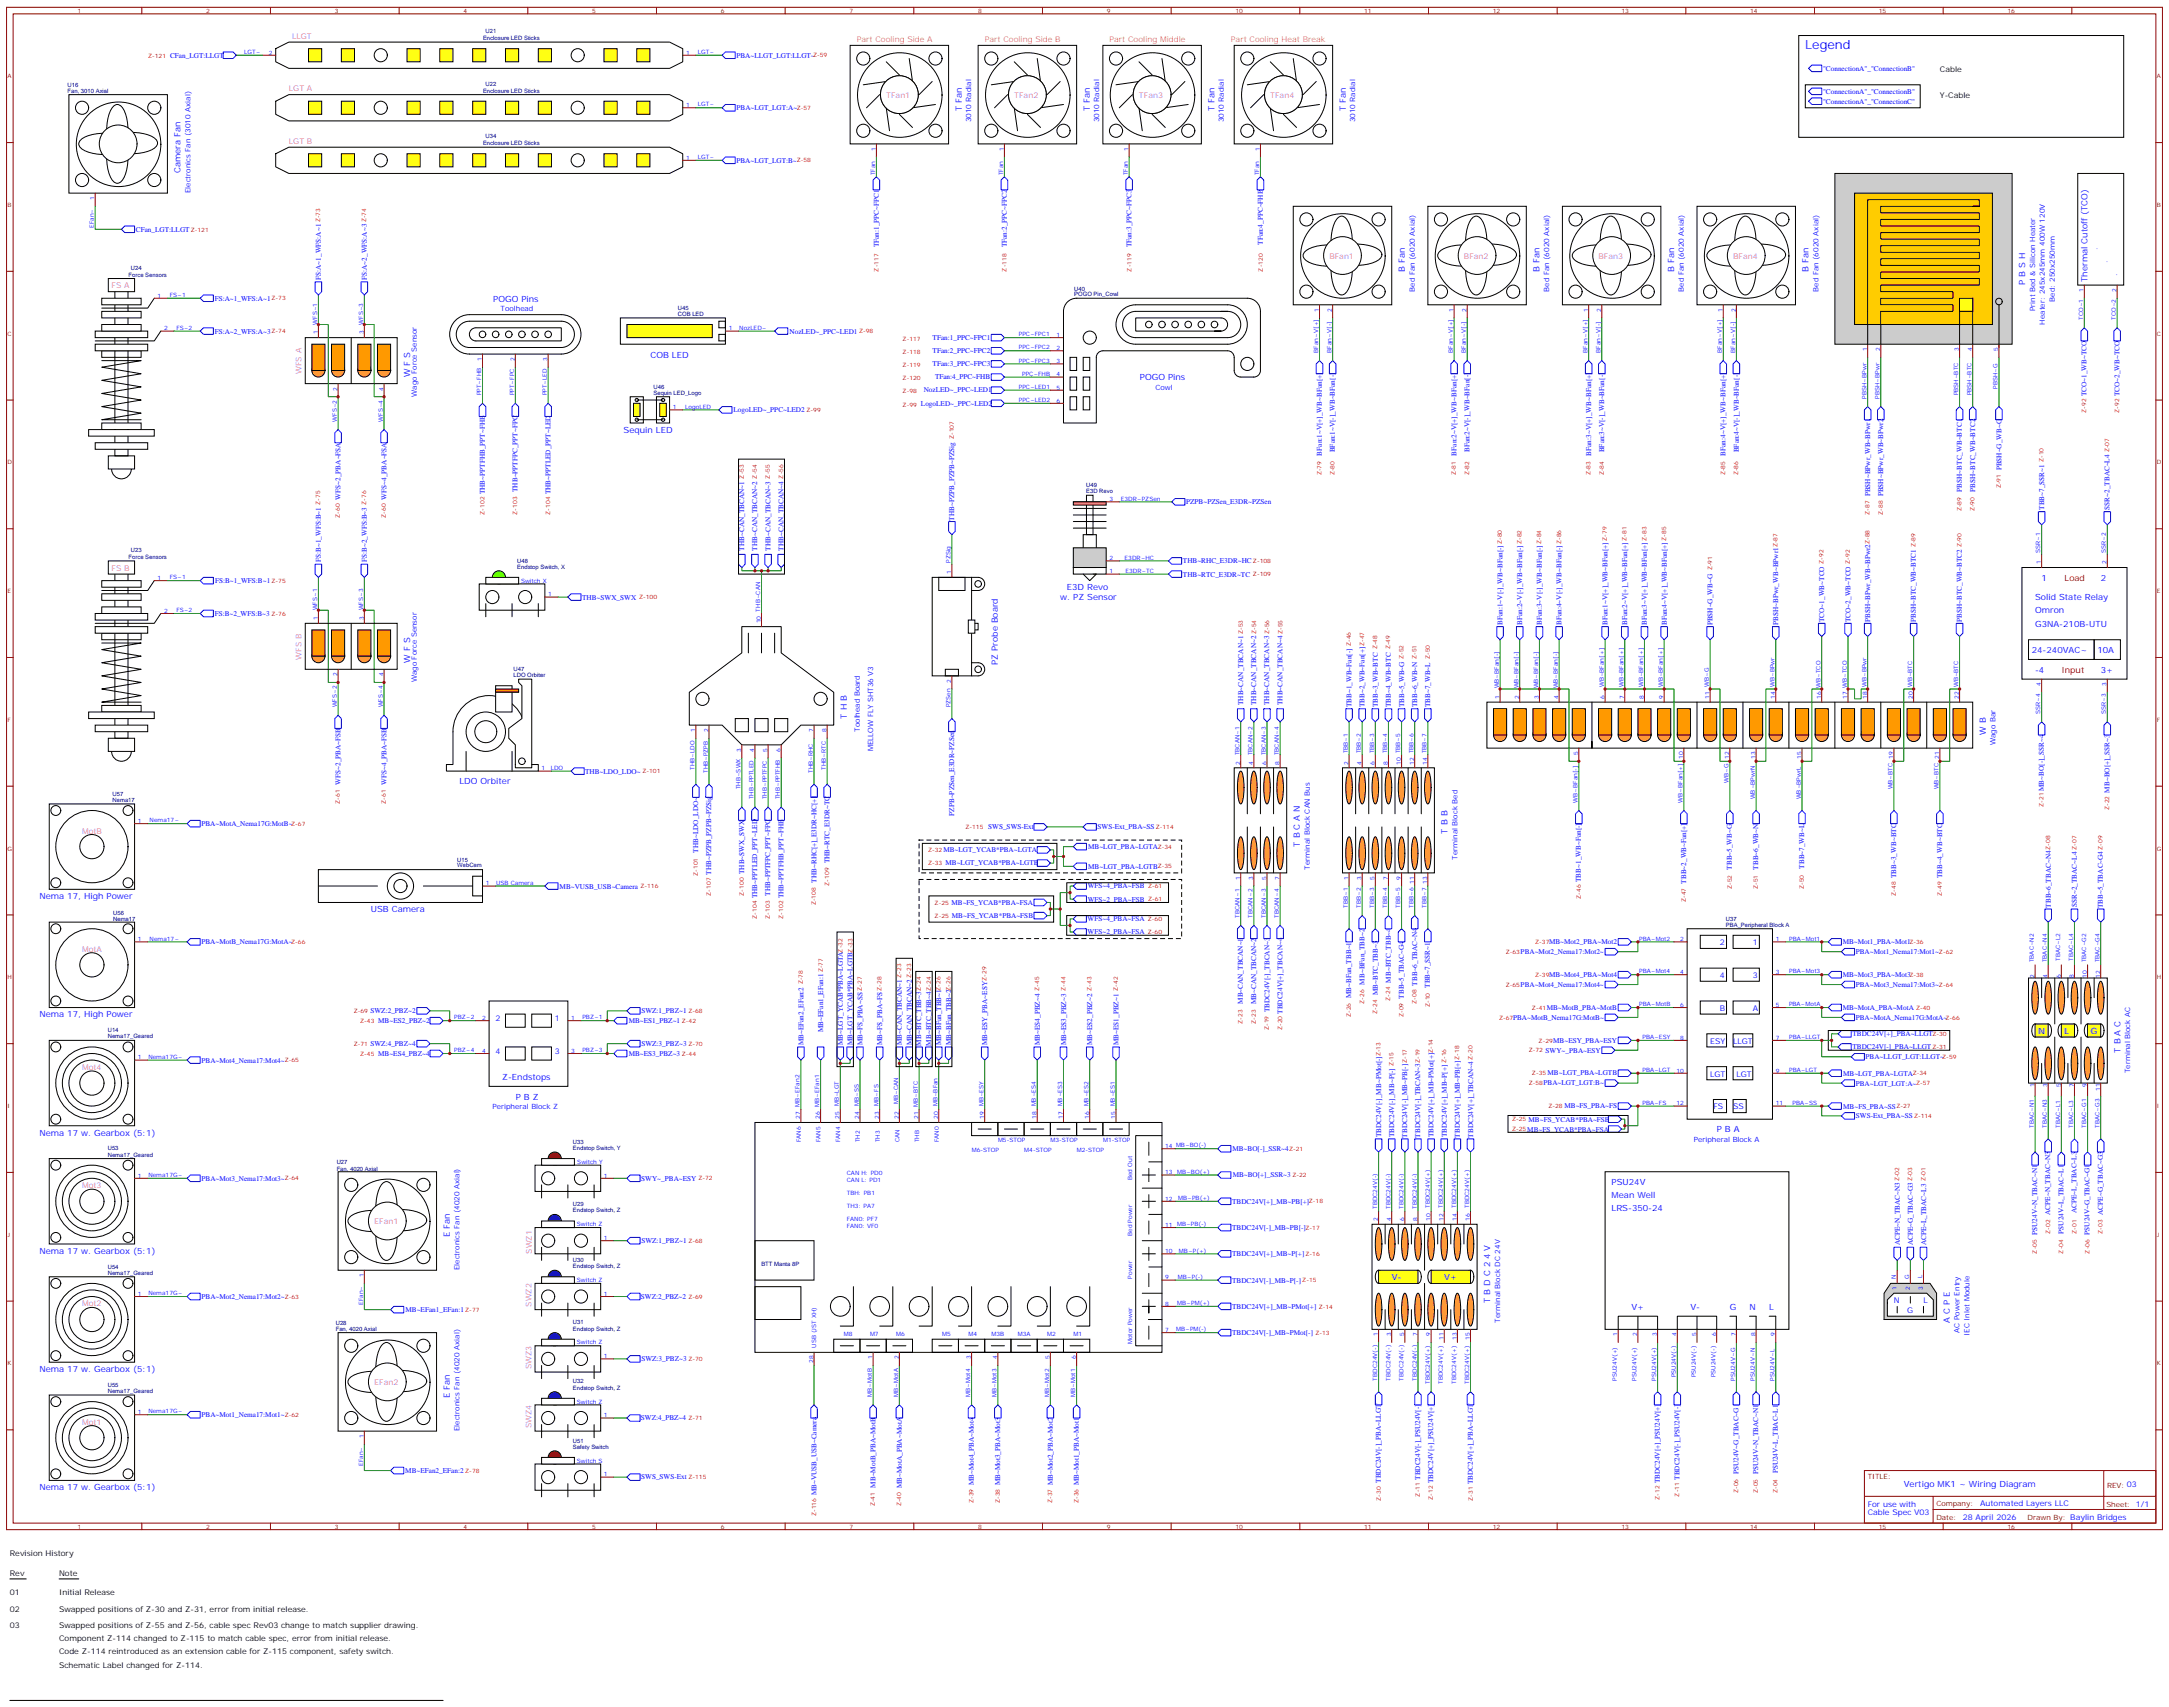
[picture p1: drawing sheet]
<svg xmlns="http://www.w3.org/2000/svg" width="1166mm" height="917mm" viewBox="0 0 1166 917" stroke-linecap="round" stroke-linejoin="round" font-family="sans-serif">
<defs><g id="words">
<text font-size="6.7" fill="#00f" x="970" y="26">Legend</text>
<g font-size="4.6" fill="#00f">
<text x="517" y="60" transform="rotate(-90 517 60)">T Fan</text>
<text x="586" y="60" transform="rotate(-90 586 60)">T Fan</text>
<text x="653" y="60" transform="rotate(-90 653 60)">T Fan</text>
<text x="723" y="60" transform="rotate(-90 723 60)">T Fan</text>
<text x="97" y="93" transform="rotate(-90 97 93)">Camera Fan</text>
<text x="755" y="146" transform="rotate(-90 755 146)">B Fan</text>
<text x="827" y="146" transform="rotate(-90 827 146)">B Fan</text>
<text x="900" y="146" transform="rotate(-90 900 146)">B Fan</text>
<text x="972" y="146" transform="rotate(-90 972 146)">B Fan</text>
<text x="1088" y="153" transform="rotate(-90 1088 153)">P B S H</text>
<text x="1122" y="151" transform="rotate(-90 1122 151)">Thermal Cutoff (TCO)</text>
<text x="265" y="162">POGO Pins</text>
<text x="350" y="192">COB LED</text>
<text x="220" y="203" transform="rotate(-90 220 203)">W F S</text>
<text x="613" y="204">POGO Pins</text>
<text x="335" y="233">Sequin LED</text>
<text x="1097" y="312">1</text>
<text x="1129" y="312">2</text>
<text x="573" y="317">E3D Revo</text>
<text x="570" y="322">w. PZ Sensor</text>
<text x="1094" y="322">Solid State Relay</text>
<text x="1094" y="330">Omron</text>
<text x="1094" y="337">G3NA-210B-UTU</text>
<text x="1092" y="351">24-240VAC~</text>
<text x="1127" y="351">10A</text>
<text x="220" y="356" transform="rotate(-90 220 356)">W F S</text>
<text x="536" y="357" transform="rotate(-90 536 357)">PZ Probe Board</text>
<text x="1094" y="361">-4</text>
<text x="1129" y="361">3+</text>
<text x="455" y="386" transform="rotate(-90 455 386)">T H B</text>
<text x="1067" y="395" transform="rotate(-90 1067 395)">W B</text>
<text x="247" y="421">LDO Orbiter</text>
<text x="778" y="448" transform="rotate(-90 778 448)">T B B</text>
<text x="698" y="455" transform="rotate(-90 698 455)">T B C A N</text>
<text x="21" y="483">Nema 17, High Power</text>
<text x="199" y="490">USB Camera</text>
<text x="21" y="546">Nema 17, High Power</text>
<text x="1095" y="555">N</text>
<text x="1109" y="555">L</text>
<text x="1124" y="555">G</text>
<text x="1140" y="565" transform="rotate(-90 1140 565)">T B A C</text>
<text x="270" y="580">Z-Endstops</text>
<text x="277" y="591">P B Z</text>
<text x="21" y="610">Nema 17 w. Gearbox (5:1)</text>
<text x="923" y="608">P B A</text>
<text x="866" y="636">PSU24V</text>
<text x="866" y="644">Mean Well</text>
<text x="866" y="651">LRS-350-24</text>
<text x="242" y="665" transform="rotate(-90 242 665)">E Fan</text>
<text x="21" y="673">Nema 17 w. Gearbox (5:1)</text>
<text x="748" y="688">V-</text>
<text x="776" y="688">V+</text>
<text x="801" y="700" transform="rotate(-90 801 700)">T B D C 2 4 V</text>
<text x="877" y="703">V+</text>
<text x="908" y="703">V-</text>
<text x="930" y="703">G</text>
<text x="940" y="703">N</text>
<text x="951" y="703">L</text>
<text x="1048" y="711" transform="rotate(-90 1048 711)">A C P E</text>
<text x="21" y="737">Nema 17 w. Gearbox (5:1)</text>
<text x="242" y="751" transform="rotate(-90 242 751)">E Fan</text>
<text x="21" y="800">Nema 17 w. Gearbox (5:1)</text>
<text x="1023" y="799">Vertigo MK1 ~ Wiring Diagram</text>
</g>
<g font-size="4.6" fill="#900">
<text x="1109" y="312">Load</text>
<text x="1108" y="361">Input</text>
</g>
<g font-size="4.2" fill="#f0f">
<text x="157" y="21">LLGT</text>
<text x="155" y="49">LGT A</text>
<text x="476" y="53">TFan1</text>
<text x="545" y="53">TFan2</text>
<text x="612" y="53">TFan3</text>
<text x="683" y="53">TFan4</text>
<text x="155" y="78">LGT B</text>
<text x="714" y="139">BFan1</text>
<text x="787" y="139">BFan2</text>
<text x="859" y="139">BFan3</text>
<text x="931" y="139">BFan4</text>
<text x="60" y="155">FS A</text>
<text x="162" y="201" transform="rotate(-90 162 201)">WFS A</text>
<text x="60" y="307">FS B</text>
<text x="162" y="354" transform="rotate(-90 162 354)">WFS B</text>
<text x="44" y="448">MotB</text>
<text x="44" y="511">MotA</text>
<text x="44" y="575">Mot4</text>
<text x="44" y="638">Mot3</text>
<text x="201" y="658">EFan1</text>
<text x="286" y="673" transform="rotate(-90 286 673)">SWZ1</text>
<text x="44" y="702">Mot2</text>
<text x="286" y="702" transform="rotate(-90 286 702)">SWZ2</text>
<text x="286" y="735" transform="rotate(-90 286 735)">SWZ3</text>
<text x="201" y="744">EFan2</text>
<text x="44" y="765">Mot1</text>
<text x="286" y="767" transform="rotate(-90 286 767)">SWZ4</text>
</g>
<g font-size="4.2" fill="#f93">
<text x="460" y="23">Part Cooling Side A</text>
<text x="529" y="23">Part Cooling Side B</text>
<text x="596" y="23">Part Cooling Middle</text>
<text x="661" y="23">Part Cooling Heat Break</text>
</g>
<g font-size="4.2">
<text x="1042" y="38">Cable</text>
<text x="1042" y="53">Y-Cable</text>
<text x="5" y="836">Revision History</text>
<text x="5" y="846">Rev</text>
<text x="32" y="846">Note</text>
<text x="5" y="857">01</text>
<text x="32" y="857">Initial Release</text>
<text x="5" y="866">02</text>
<text x="32" y="866">Swapped positions of Z-30 and Z-31, error from initial release.</text>
<text x="5" y="875">03</text>
<text x="32" y="875">Swapped positions of Z-55 and Z-56, cable spec Rev03 change to match supplier drawing.</text>
<text x="32" y="882">Component Z-114 changed to Z-115 to match cable spec, error from initial release.</text>
<text x="32" y="889">Code Z-114 reintroduced as an extension cable for Z-115 component, safety switch.</text>
<text x="32" y="896">Schematic Label changed for Z-114.</text>
</g>
<g font-size="4.2" fill="#00f">
<text x="924" y="508">2</text>
<text x="942" y="508">1</text>
<text x="924" y="525">4</text>
<text x="942" y="525">3</text>
<text x="924" y="543">B</text>
<text x="942" y="543">A</text>
<text x="266" y="548">2</text>
<text x="298" y="548">1</text>
<text x="919" y="561">ESY</text>
<text x="931" y="561">LLGT</text>
<text x="266" y="566">4</text>
<text x="298" y="566">3</text>
<text x="919" y="578">LGT</text>
<text x="933" y="578">LGT</text>
<text x="921" y="596">FS</text>
<text x="931" y="596">SS</text>
<text x="1018" y="700">N</text>
<text x="1034" y="700">L</text>
<text x="1025" y="705">G</text>
<text x="1004" y="809">For use with</text>
<text x="1064" y="809">Automated Layers LLC</text>
<text x="1004" y="814">Cable Spec V03</text>
<text x="1055" y="816">28 April 2026</text>
</g>
<g font-size="3.9" fill="#00f">
<text x="91" y="31">CFan_LGT:LLGT</text>
<text x="396" y="31">PBA~LLGT_LGT:LLGT~</text>
<text x="980" y="38">&quot;ConnectionA&quot;_&quot;ConnectionB&quot;</text>
<text x="980" y="50">&quot;ConnectionA&quot;_&quot;ConnectionB&quot;</text>
<text x="396" y="59">PBA~LGT_LGT:A~</text>
<text x="980" y="56">&quot;ConnectionA&quot;_&quot;ConnectionC&quot;</text>
<text x="522" y="66" transform="rotate(-90 522 66)">3010 Radial</text>
<text x="591" y="66" transform="rotate(-90 591 66)">3010 Radial</text>
<text x="658" y="66" transform="rotate(-90 658 66)">3010 Radial</text>
<text x="728" y="66" transform="rotate(-90 728 66)">3010 Radial</text>
<text x="396" y="87">PBA~LGT_LGT:B~</text>
<text x="102" y="104" transform="rotate(-90 102 104)">Electronics Fan (3010 Axial)</text>
<text x="73" y="124">CFan_LGT:LLGT</text>
<text x="679" y="131" transform="rotate(-90 679 131)">TFan:4_PPC~FHB</text>
<text x="472" y="133" transform="rotate(-90 472 133)">TFan:1_PPC~FPC1</text>
<text x="541" y="133" transform="rotate(-90 541 133)">TFan:2_PPC~FPC2</text>
<text x="608" y="133" transform="rotate(-90 608 133)">TFan:3_PPC~FPC3</text>
<text x="1127" y="134" transform="rotate(-90 1127 134)">.</text>
<text x="1132" y="141" transform="rotate(-90 1132 141)">.</text>
<text x="1138" y="148" transform="rotate(-90 1138 148)">.</text>
<text x="172" y="150" transform="rotate(-90 172 150)">FS:A~1_WFS:A~1</text>
<text x="197" y="150" transform="rotate(-90 197 150)">FS:A~2_WFS:A~3</text>
<text x="115" y="162">FS:A~1_WFS:A~1</text>
<text x="760" y="157" transform="rotate(-90 760 157)">Bed Fan (6020 Axial)</text>
<text x="833" y="157" transform="rotate(-90 833 157)">Bed Fan (6020 Axial)</text>
<text x="905" y="157" transform="rotate(-90 905 157)">Bed Fan (6020 Axial)</text>
<text x="977" y="157" transform="rotate(-90 977 157)">Bed Fan (6020 Axial)</text>
<text x="1104" y="162" transform="rotate(-90 1104 162)">Bed: 250x250mm</text>
<text x="269" y="167">Toolhead</text>
<text x="1094" y="167" transform="rotate(-90 1094 167)">Print Bed &amp; Silicon Heater</text>
<text x="115" y="179">FS:A~2_WFS:A~3</text>
<text x="424" y="179">NozLED~_PPC~LED1</text>
<text x="1099" y="174" transform="rotate(-90 1099 174)">Heater: 245x245mm 400W 120V</text>
<text x="501" y="183">TFan:1_PPC~FPC1</text>
<text x="501" y="190">TFan:2_PPC~FPC2</text>
<text x="501" y="197">TFan:3_PPC~FPC3</text>
<text x="502" y="204">TFan:4_PPC~FHB</text>
<text x="621" y="210">Cowl</text>
<text x="224" y="213" transform="rotate(-90 224 213)">Wago Force Sensor</text>
<text x="496" y="211">NozLED~_PPC~LED1</text>
<text x="1121" y="213" transform="rotate(-90 1121 213)">TCO~1_WB~TCO</text>
<text x="1139" y="213" transform="rotate(-90 1139 213)">TCO~2_WB~TCO</text>
<text x="394" y="221">LogoLED~_PPC~LED2</text>
<text x="495" y="218">LogoLED~_PPC~LED2</text>
<text x="710" y="245" transform="rotate(-90 710 245)">BFan:1~V[+]_WB~BFan[+]</text>
<text x="717" y="243" transform="rotate(-90 717 243)">BFan:1~V[-]_WB~BFan[-]</text>
<text x="783" y="245" transform="rotate(-90 783 245)">BFan:2~V[+]_WB~BFan[+]</text>
<text x="790" y="243" transform="rotate(-90 790 243)">BFan:2~V[-]_WB~BFan[-]</text>
<text x="855" y="245" transform="rotate(-90 855 245)">BFan:3~V[+]_WB~BFan[+]</text>
<text x="862" y="243" transform="rotate(-90 862 243)">BFan:3~V[-]_WB~BFan[-]</text>
<text x="927" y="245" transform="rotate(-90 927 245)">BFan:4~V[+]_WB~BFan[+]</text>
<text x="934" y="243" transform="rotate(-90 934 243)">BFan:4~V[-]_WB~BFan[-]</text>
<text x="1076" y="253" transform="rotate(-90 1076 253)">PBSH~G_WB~G</text>
<text x="183" y="268" transform="rotate(-90 183 268)">WFS~2_PBA~FSA</text>
<text x="208" y="268" transform="rotate(-90 208 268)">WFS~4_PBA~FSA</text>
<text x="261" y="265" transform="rotate(-90 261 265)">THB~PPTFHB_PPT~FHB</text>
<text x="278" y="264" transform="rotate(-90 278 264)">THB~PPTFPC_PPT~FPC</text>
<text x="296" y="265" transform="rotate(-90 296 265)">THB~PPTLED_PPT~LED</text>
<text x="1005" y="267" transform="rotate(-90 1005 267)">PBSH~BPwr_WB~BPwr1</text>
<text x="1012" y="267" transform="rotate(-90 1012 267)">PBSH~BPwr_WB~BPwr2</text>
<text x="1054" y="264" transform="rotate(-90 1054 264)">PBSH~BTC_WB~BTC1</text>
<text x="1061" y="264" transform="rotate(-90 1061 264)">PBSH~BTC_WB~BTC2</text>
<text x="637" y="271">PZPB~PZSen_E3DR~PZSen</text>
<text x="1098" y="274" transform="rotate(-90 1098 274)">TBB~7_SSR~1</text>
<text x="1134" y="274" transform="rotate(-90 1134 274)">SSR~2_TBAC~L4</text>
<text x="513" y="280" transform="rotate(-90 513 280)">THB~PZPB_PZPB~PZSig</text>
<text x="400" y="296" transform="rotate(-90 400 296)">THB~CAN_TBCAN~1</text>
<text x="407" y="296" transform="rotate(-90 407 296)">THB~CAN_TBCAN~2</text>
<text x="414" y="296" transform="rotate(-90 414 296)">THB~CAN_TBCAN~3</text>
<text x="421" y="296" transform="rotate(-90 421 296)">THB~CAN_TBCAN~4</text>
<text x="172" y="302" transform="rotate(-90 172 302)">FS:B~1_WFS:B~1</text>
<text x="197" y="302" transform="rotate(-90 197 302)">FS:B~2_WFS:B~3</text>
<text x="636" y="303">THB~RHC_E3DR~HC</text>
<text x="636" y="310">THB~RTC_E3DR~TC</text>
<text x="116" y="313">FS:B~1_WFS:B~1</text>
<text x="313" y="322">THB~SWX_SWX</text>
<text x="115" y="331">FS:B~2_WFS:B~3</text>
<text x="807" y="336" transform="rotate(-90 807 336)">BFan:1~V[-]_WB~BFan[-]</text>
<text x="818" y="336" transform="rotate(-90 818 336)">BFan:2~V[-]_WB~BFan[-]</text>
<text x="829" y="336" transform="rotate(-90 829 336)">BFan:3~V[-]_WB~BFan[-]</text>
<text x="839" y="336" transform="rotate(-90 839 336)">BFan:4~V[-]_WB~BFan[-]</text>
<text x="864" y="336" transform="rotate(-90 864 336)">BFan:1~V[+]_WB~BFan[+]</text>
<text x="874" y="336" transform="rotate(-90 874 336)">BFan:2~V[+]_WB~BFan[+]</text>
<text x="885" y="336" transform="rotate(-90 885 336)">BFan:3~V[+]_WB~BFan[+]</text>
<text x="896" y="336" transform="rotate(-90 896 336)">BFan:4~V[+]_WB~BFan[+]</text>
<text x="920" y="336" transform="rotate(-90 920 336)">PBSH~G_WB~G</text>
<text x="956" y="336" transform="rotate(-90 956 336)">PBSH~BPwr_WB~BPwr1</text>
<text x="980" y="334" transform="rotate(-90 980 334)">TCO~1_WB~TCO</text>
<text x="994" y="334" transform="rotate(-90 994 334)">TCO~2_WB~TCO</text>
<text x="1005" y="334" transform="rotate(-90 1005 334)">PBSH~BPwr_WB~BPwr2</text>
<text x="1030" y="334" transform="rotate(-90 1030 334)">PBSH~BTC_WB~BTC1</text>
<text x="1054" y="334" transform="rotate(-90 1054 334)">PBSH~BTC_WB~BTC2</text>
<text x="224" y="367" transform="rotate(-90 224 367)">Wago Force Sensor</text>
<text x="668" y="379" transform="rotate(-90 668 379)">THB~CAN_TBCAN~1</text>
<text x="675" y="379" transform="rotate(-90 675 379)">THB~CAN_TBCAN~2</text>
<text x="682" y="379" transform="rotate(-90 682 379)">THB~CAN_TBCAN~3</text>
<text x="689" y="379" transform="rotate(-90 689 379)">THB~CAN_TBCAN~4</text>
<text x="726" y="380" transform="rotate(-90 726 380)">TBB~1_WB~Fan[-]</text>
<text x="733" y="380" transform="rotate(-90 733 380)">TBB~2_WB~Fan[+]</text>
<text x="740" y="380" transform="rotate(-90 740 380)">TBB~3_WB~BTC</text>
<text x="747" y="380" transform="rotate(-90 747 380)">TBB~4_WB~BTC</text>
<text x="754" y="380" transform="rotate(-90 754 380)">TBB~5_WB~G</text>
<text x="762" y="380" transform="rotate(-90 762 380)">TBB~6_WB~N</text>
<text x="769" y="380" transform="rotate(-90 769 380)">TBB~7_WB~L</text>
<text x="462" y="393" transform="rotate(-90 462 393)">Toolhead Board</text>
<text x="1072" y="400" transform="rotate(-90 1072 400)">Wago Bar</text>
<text x="469" y="404" transform="rotate(-90 469 404)">MELLOW FLY SHT36 V3</text>
<text x="314" y="416">THB~LDO_LDO~</text>
<text x="183" y="422" transform="rotate(-90 183 422)">WFS~2_PBA~FSB</text>
<text x="208" y="422" transform="rotate(-90 208 422)">WFS~4_PBA~FSB</text>
<text x="1098" y="425" transform="rotate(-90 1098 425)">MB~BO[-]_SSR~4</text>
<text x="1134" y="426" transform="rotate(-90 1134 426)">MB~BO[+]_SSR~3</text>
<text x="108" y="444">PBA~MotA_Nema17G:MotB~</text>
<text x="513" y="438" transform="rotate(-90 513 438)">PZPB~PZSen_E3DR~PZSen</text>
<text x="531" y="446">SWS_SWS-Ext</text>
<text x="590" y="445">SWS-Ext_PBA~SS</text>
<text x="375" y="458" transform="rotate(-90 375 458)">THB~LDO_LDO~</text>
<text x="507" y="458">MB~LGT_YCAB*PBA~LGTA</text>
<text x="585" y="456">MB~LGT_PBA~LGTA</text>
<text x="783" y="462" transform="rotate(-90 783 462)">Terminal Block Bed</text>
<text x="446" y="464" transform="rotate(-90 446 464)">THB~RTC_E3DR~TC</text>
<text x="508" y="465">MB~LGT_YCAB*PBA~LGTB</text>
<text x="585" y="467">MB~LGT_PBA~LGTB</text>
<text x="704" y="467" transform="rotate(-90 704 467)">Terminal Block CAN Bus</text>
<text x="931" y="467" transform="rotate(-90 931 467)">TBB~5_WB~G</text>
<text x="945" y="467" transform="rotate(-90 945 467)">TBB~6_WB~N</text>
<text x="970" y="467" transform="rotate(-90 970 467)">TBB~7_WB~L</text>
<text x="382" y="470" transform="rotate(-90 382 470)">THB~PZPB_PZPB~PZSig</text>
<text x="400" y="470" transform="rotate(-90 400 470)">THB~SWX_SWX</text>
<text x="850" y="474" transform="rotate(-90 850 474)">TBB~1_WB~Fan[-]</text>
<text x="1019" y="472" transform="rotate(-90 1019 472)">TBB~3_WB~BTC</text>
<text x="1044" y="472" transform="rotate(-90 1044 472)">TBB~4_WB~BTC</text>
<text x="301" y="477">MB~VUSB_USB~Camera</text>
<text x="439" y="474" transform="rotate(-90 439 474)">THB~RHC[+]_E3DR~HC[+]</text>
<text x="585" y="477">WFS~4_PBA~FSB</text>
<text x="906" y="475" transform="rotate(-90 906 475)">TBB~2_WB~Fan[+]</text>
<text x="407" y="482" transform="rotate(-90 407 482)">THB~PPTLED_PPT~LED</text>
<text x="414" y="481" transform="rotate(-90 414 481)">THB~PPTFPC_PPT~FPC</text>
<text x="421" y="482" transform="rotate(-90 421 482)">THB~PPTFHB_PPT~FHB</text>
<text x="585" y="484">WFS~2_PBA~FSB</text>
<text x="511" y="486">MB~FS_YCAB*PBA~FSA</text>
<text x="1102" y="488" transform="rotate(-90 1102 488)">TBB~6_TBAC~N4</text>
<text x="1116" y="487" transform="rotate(-90 1116 487)">SSR~2_TBAC~L4</text>
<text x="1130" y="488" transform="rotate(-90 1130 488)">TBB~5_TBAC~G4</text>
<text x="512" y="493">MB~FS_YCAB*PBA~FSB</text>
<text x="584" y="495">WFS~4_PBA~FSA</text>
<text x="584" y="502">WFS~2_PBA~FSA</text>
<text x="108" y="507">PBA~MotB_Nema17G:MotA~</text>
<text x="832" y="507">MB~Mot2_PBA~Mot2</text>
<text x="990" y="507">MB~Mot1_PBA~Mot1</text>
<text x="817" y="512">PBA~Mot2_Nema17:Mot2~</text>
<text x="997" y="513">PBA~Mot1_Nema17:Mot1~</text>
<text x="747" y="528" transform="rotate(-90 747 528)">MB~BTC_TBB~4</text>
<text x="832" y="525">MB~Mot4_PBA~Mot4</text>
<text x="990" y="525">MB~Mot3_PBA~Mot3</text>
<text x="733" y="529" transform="rotate(-90 733 529)">MB~BFan_TBB~2</text>
<text x="761" y="529" transform="rotate(-90 761 529)">TBB~6_TBAC~N4</text>
<text x="768" y="531" transform="rotate(-90 768 531)">TBB~7_SSR~1</text>
<text x="817" y="530">PBA~Mot4_Nema17:Mot4~</text>
<text x="997" y="530">PBA~Mot3_Nema17:Mot3~</text>
<text x="668" y="539" transform="rotate(-90 668 539)">MB~CAN_TBCAN~1</text>
<text x="675" y="539" transform="rotate(-90 675 539)">MB~CAN_TBCAN~2</text>
<text x="726" y="536" transform="rotate(-90 726 536)">MB~BFan_TBB~1</text>
<text x="740" y="535" transform="rotate(-90 740 535)">MB~BTC_TBB~3</text>
<text x="754" y="536" transform="rotate(-90 754 536)">TBB~5_TBAC~G4</text>
<text x="199" y="544">SWZ:2_PBZ~2</text>
<text x="345" y="544">SWZ:1_PBZ~1</text>
<text x="682" y="544" transform="rotate(-90 682 544)">TBDC24V[-]_TBCAN~3</text>
<text x="689" y="545" transform="rotate(-90 689 545)">TBDC24V[+]_TBCAN~4</text>
<text x="831" y="542">MB~MotB_PBA~MotB</text>
<text x="990" y="543">MB~MotA_PBA~MotA</text>
<text x="203" y="549">MB~ES2_PBZ~2</text>
<text x="338" y="550">MB~ES1_PBZ~1</text>
<text x="813" y="548">PBA~MotB_Nema17G:MotB~</text>
<text x="997" y="548">PBA~MotA_Nema17G:MotA~</text>
<text x="442" y="554" transform="rotate(-90 442 554)">MB~EFan1_EFan:1</text>
<text x="995" y="557">TBDC24V[+]_PBA~LLGT</text>
<text x="199" y="562">SWZ:4_PBZ~4</text>
<text x="345" y="562">SWZ:3_PBZ~3</text>
<text x="432" y="562" transform="rotate(-90 432 562)">MB~EFan2_EFan:2</text>
<text x="453" y="561" transform="rotate(-90 453 561)">MB~LGT_YCAB*PBA~LGTA</text>
<text x="458" y="561" transform="rotate(-90 458 561)">MB~LGT_YCAB*PBA~LGTB</text>
<text x="463" y="561" transform="rotate(-90 463 561)">MB~FS_PBA~SS</text>
<text x="474" y="561" transform="rotate(-90 474 561)">MB~FS_PBA~FS</text>
<text x="485" y="561" transform="rotate(-90 485 561)">MB~CAN_TBCAN~1</text>
<text x="490" y="561" transform="rotate(-90 490 561)">MB~CAN_TBCAN~2</text>
<text x="495" y="562" transform="rotate(-90 495 562)">MB~BTC_TBB~3</text>
<text x="500" y="562" transform="rotate(-90 500 562)">MB~BTC_TBB~4</text>
<text x="506" y="561" transform="rotate(-90 506 561)">MB~BFan_TBB~1</text>
<text x="511" y="562" transform="rotate(-90 511 562)">MB~BFan_TBB~2</text>
<text x="531" y="561" transform="rotate(-90 531 561)">MB~ESY_PBA~ESY</text>
<text x="559" y="561" transform="rotate(-90 559 561)">MB~ES4_PBZ~4</text>
<text x="573" y="561" transform="rotate(-90 573 561)">MB~ES3_PBZ~3</text>
<text x="587" y="561" transform="rotate(-90 587 561)">MB~ES2_PBZ~2</text>
<text x="601" y="561" transform="rotate(-90 601 561)">MB~ES1_PBZ~1</text>
<text x="835" y="560">MB~ESY_PBA~ESY</text>
<text x="995" y="564">TBDC24V[-]_PBA~LLGT</text>
<text x="203" y="567">MB~ES4_PBZ~4</text>
<text x="338" y="567">MB~ES3_PBZ~3</text>
<text x="831" y="565">SWY~_PBA~ESY</text>
<text x="1003" y="569">PBA~LLGT_LGT:LLGT~</text>
<text x="108" y="571">PBA~Mot4_Nema17:Mot4~</text>
<text x="832" y="578">MB~LGT_PBA~LGTB</text>
<text x="990" y="578">MB~LGT_PBA~LGTA</text>
<text x="1145" y="576" transform="rotate(-90 1145 576)">Terminal Block AC</text>
<text x="830" y="583">PBA~LGT_LGT:B~</text>
<text x="997" y="583">PBA~LGT_LGT:A~</text>
<text x="265" y="596">Peripheral Block Z</text>
<text x="841" y="595">MB~FS_PBA~FS</text>
<text x="990" y="595">MB~FS_PBA~SS</text>
<text x="821" y="603">MB~FS_YCAB*PBA~FSB</text>
<text x="997" y="601">SWS-Ext_PBA~SS</text>
<text x="742" y="611" transform="rotate(-90 742 611)">TBDC24V[-]_MB~PMot[-]</text>
<text x="749" y="611" transform="rotate(-90 749 611)">TBDC24V[-]_MB~P[-]</text>
<text x="756" y="611" transform="rotate(-90 756 611)">TBDC24V[-]_MB~PB[-]</text>
<text x="763" y="611" transform="rotate(-90 763 611)">TBDC24V[-]_TBCAN~3</text>
<text x="770" y="611" transform="rotate(-90 770 611)">TBDC24V[+]_MB~PMot[+]</text>
<text x="777" y="611" transform="rotate(-90 777 611)">TBDC24V[+]_MB~P[+]</text>
<text x="784" y="611" transform="rotate(-90 784 611)">TBDC24V[+]_MB~PB[+]</text>
<text x="792" y="611" transform="rotate(-90 792 611)">TBDC24V[+]_TBCAN~4</text>
<text x="821" y="608">MB~FS_YCAB*PBA~FSA</text>
<text x="910" y="614">Peripheral Block A</text>
<text x="662" y="618">MB~BO[-]_SSR~4</text>
<text x="108" y="634">PBA~Mot3_Nema17:Mot3~</text>
<text x="345" y="634">SWY~_PBA~ESY</text>
<text x="662" y="632">MB~BO[+]_SSR~3</text>
<text x="662" y="646">TBDC24V[+]_MB~PB[+]</text>
<text x="1102" y="653" transform="rotate(-90 1102 653)">ACPE~N_TBAC~N3</text>
<text x="1116" y="652" transform="rotate(-90 1116 652)">ACPE~L_TBAC~L3</text>
<text x="1130" y="653" transform="rotate(-90 1130 653)">ACPE~G_TBAC~G3</text>
<text x="662" y="661">TBDC24V[-]_MB~PB[-]</text>
<text x="1095" y="663" transform="rotate(-90 1095 663)">PSU24V~N_TBAC~N1</text>
<text x="1109" y="663" transform="rotate(-90 1109 663)">PSU24V~L_TBAC~L1</text>
<text x="1123" y="663" transform="rotate(-90 1123 663)">PSU24V~G_TBAC~G1</text>
<text x="345" y="668">SWZ:1_PBZ~1</text>
<text x="1021" y="669" transform="rotate(-90 1021 669)">ACPE~N_TBAC~N3</text>
<text x="1028" y="669" transform="rotate(-90 1028 669)">ACPE~G_TBAC~G3</text>
<text x="1035" y="669" transform="rotate(-90 1035 669)">ACPE~L_TBAC~L3</text>
<text x="662" y="675">TBDC24V[+]_MB~P[+]</text>
<text x="247" y="682" transform="rotate(-90 247 682)">Electronics Fan (4020 Axial)</text>
<text x="662" y="689">TBDC24V[-]_MB~P[-]</text>
<text x="108" y="698">PBA~Mot2_Nema17:Mot2~</text>
<text x="344" y="698">SWZ:2_PBZ~2</text>
<text x="218" y="705">MB~EFan1_EFan:1</text>
<text x="662" y="703">TBDC24V[+]_MB~PMot[+]</text>
<text x="806" y="711" transform="rotate(-90 806 711)">Terminal Block DC 24V</text>
<text x="662" y="717">TBDC24V[-]_MB~PMot[-]</text>
<text x="1053" y="716" transform="rotate(-90 1053 716)">AC Power Entry</text>
<text x="1058" y="718" transform="rotate(-90 1058 718)">IEC Inlet Module</text>
<text x="345" y="731">SWZ:3_PBZ~3</text>
<text x="108" y="761">PBA~Mot1_Nema17:Mot1~</text>
<text x="344" y="763">SWZ:4_PBZ~4</text>
<text x="247" y="769" transform="rotate(-90 247 769)">Electronics Fan (4020 Axial)</text>
<text x="218" y="791">MB~EFan2_EFan:2</text>
<text x="934" y="792" transform="rotate(-90 934 792)">PSU24V~G_TBAC~G1</text>
<text x="955" y="791" transform="rotate(-90 955 791)">PSU24V~L_TBAC~L1</text>
<text x="345" y="795">SWS_SWS-Ext</text>
<text x="523" y="798" transform="rotate(-90 523 798)">MB~Mot4_PBA~Mot4</text>
<text x="537" y="798" transform="rotate(-90 537 798)">MB~Mot3_PBA~Mot3</text>
<text x="566" y="798" transform="rotate(-90 566 798)">MB~Mot2_PBA~Mot2</text>
<text x="580" y="798" transform="rotate(-90 580 798)">MB~Mot1_PBA~Mot1</text>
<text x="742" y="796" transform="rotate(-90 742 796)">TBDC24V[-]_PBA~LLGT</text>
<text x="763" y="795" transform="rotate(-90 763 795)">TBDC24V[-]_PSU24V[-]</text>
<text x="770" y="797" transform="rotate(-90 770 797)">TBDC24V[+]_PSU24V[+]</text>
<text x="791" y="797" transform="rotate(-90 791 797)">TBDC24V[+]_PBA~LLGT</text>
<text x="892" y="797" transform="rotate(-90 892 797)">TBDC24V[+]_PSU24V[+]</text>
<text x="903" y="795" transform="rotate(-90 903 795)">TBDC24V[-]_PSU24V[-]</text>
<text x="945" y="792" transform="rotate(-90 945 792)">PSU24V~N_TBAC~N1</text>
<text x="439" y="803" transform="rotate(-90 439 803)">MB~VUSB_USB~Camera</text>
<text x="470" y="799" transform="rotate(-90 470 799)">MB~MotB_PBA~MotB</text>
<text x="485" y="800" transform="rotate(-90 485 800)">MB~MotA_PBA~MotA</text>
</g>
<g font-size="3.9" fill="#800">
<text x="1004" y="794">TITLE:</text>
<text x="1132" y="799">REV: 03</text>
<text x="1041" y="809">Company:</text>
<text x="1132" y="809">Sheet: 1/1</text>
<text x="1041" y="816">Date:</text>
<text x="1090" y="816">Drawn By: Baylin Bridges</text>
</g>
<g font-size="3.2" fill="#800">
<text x="42" y="7">1</text>
<text x="111" y="7">2</text>
<text x="180" y="7">3</text>
<text x="249" y="7">4</text>
<text x="318" y="7">5</text>
<text x="387" y="7">6</text>
<text x="456" y="7">7</text>
<text x="526" y="7">8</text>
<text x="595" y="7">9</text>
<text x="664" y="7">10</text>
<text x="733" y="7">11</text>
<text x="802" y="7">12</text>
<text x="871" y="7">13</text>
<text x="941" y="7">14</text>
<text x="1010" y="7">15</text>
<text x="1079" y="7">16</text>
<text x="4" y="42">A</text>
<text x="1159" y="42">A</text>
<text x="4" y="111">B</text>
<text x="1159" y="111">B</text>
<text x="4" y="180">C</text>
<text x="1159" y="180">C</text>
<text x="4" y="249">D</text>
<text x="1159" y="249">D</text>
<text x="4" y="319">E</text>
<text x="1159" y="319">E</text>
<text x="4" y="388">F</text>
<text x="1159" y="388">F</text>
<text x="4" y="457">G</text>
<text x="1159" y="457">G</text>
<text x="4" y="526">H</text>
<text x="1159" y="526">H</text>
<text x="4" y="595">I</text>
<text x="1159" y="595">I</text>
<text x="4" y="664">J</text>
<text x="1159" y="664">J</text>
<text x="4" y="733">K</text>
<text x="1159" y="733">K</text>
<text x="42" y="821">1</text>
<text x="111" y="821">2</text>
<text x="180" y="821">3</text>
<text x="249" y="821">4</text>
<text x="318" y="821">5</text>
<text x="387" y="821">6</text>
<text x="456" y="821">7</text>
<text x="526" y="821">8</text>
<text x="595" y="821">9</text>
<text x="664" y="821">10</text>
<text x="733" y="821">11</text>
<text x="802" y="821">12</text>
<text x="871" y="821">13</text>
<text x="941" y="821">14</text>
<text x="1010" y="821">15</text>
<text x="1079" y="821">16</text>
</g>
<g font-size="3.2" fill="#000080">
<text x="261" y="18">U21</text>
<text x="260" y="22">Enclosure LED Sticks</text>
<text x="36" y="47">U16</text>
<text x="261" y="46">U22</text>
<text x="36" y="50">Fan, 3010 Axial</text>
<text x="260" y="50">Enclosure LED Sticks</text>
<text x="260" y="78">Enclosure LED Sticks</text>
<text x="261" y="74">U34</text>
<text x="69" y="149">Force Sensors</text>
<text x="70" y="145">U24</text>
<text x="577" y="159">POGO Pin_Cowl</text>
<text x="577" y="156">U40</text>
<text x="364" y="166">U45</text>
<text x="364" y="170">COB LED</text>
<text x="351" y="209">U46</text>
<text x="351" y="212">Sequin LED_Logo</text>
<text x="584" y="262">U49</text>
<text x="584" y="265">E3D Revo</text>
<text x="70" y="296">U23</text>
<text x="69" y="300">Force Sensors</text>
<text x="278" y="306">Endstop Switch, X</text>
<text x="278" y="302">U48</text>
<text x="276" y="364">LDO Orbiter</text>
<text x="276" y="360">U47</text>
<text x="60" y="431">Nema17</text>
<text x="60" y="428">U57</text>
<text x="246" y="466">WebCam</text>
<text x="246" y="463">U15</text>
<text x="61" y="492">U56</text>
<text x="61" y="495">Nema17</text>
<text x="927" y="498">PBA_Peripheral Block A</text>
<text x="927" y="495">U37</text>
<text x="58" y="558">Nema17_Geared</text>
<text x="58" y="554">U14</text>
<text x="58" y="618">U53</text>
<text x="308" y="618">Endstop Switch, Y</text>
<text x="308" y="615">U33</text>
<text x="58" y="621">Nema17_Geared</text>
<text x="181" y="629">Fan, 4020 Axial</text>
<text x="181" y="625">U27</text>
<text x="308" y="648">U29</text>
<text x="308" y="651">Endstop Switch, Z</text>
<text x="308" y="678">U30</text>
<text x="58" y="681">U54</text>
<text x="308" y="681">Endstop Switch, Z</text>
<text x="409" y="680">BTT Manta 8P</text>
<text x="58" y="685">Nema17_Geared</text>
<text x="180" y="712">U28</text>
<text x="308" y="711">U31</text>
<text x="180" y="715">Fan, 4020 Axial</text>
<text x="308" y="715">Endstop Switch, Z</text>
<text x="308" y="743">U32</text>
<text x="58" y="748">Nema17_Geared</text>
<text x="58" y="745">U55</text>
<text x="308" y="747">Endstop Switch, Z</text>
<text x="308" y="778">Safety Switch</text>
<text x="308" y="775">U51</text>
</g>
<g font-size="3.2" fill="#00f">
<text x="131" y="29">LGT~</text>
<text x="144" y="29">2</text>
<text x="369" y="29">1</text>
<text x="375" y="29">LGT~</text>
<text x="369" y="58">1</text>
<text x="375" y="57">LGT~</text>
<text x="471" y="81" transform="rotate(-90 471 81)">1</text>
<text x="539" y="81" transform="rotate(-90 539 81)">1</text>
<text x="606" y="81" transform="rotate(-90 606 81)">1</text>
<text x="677" y="81" transform="rotate(-90 677 81)">1</text>
<text x="369" y="86">1</text>
<text x="375" y="85">LGT~</text>
<text x="470" y="94" transform="rotate(-90 470 94)">TFan</text>
<text x="539" y="94" transform="rotate(-90 539 94)">TFan</text>
<text x="606" y="94" transform="rotate(-90 606 94)">TFan</text>
<text x="677" y="94" transform="rotate(-90 677 94)">TFan</text>
<text x="51" y="108" transform="rotate(-90 51 108)">1</text>
<text x="50" y="122" transform="rotate(-90 50 122)">EFan~</text>
<text x="85" y="160">1</text>
<text x="91" y="159">FS~1</text>
<text x="1120" y="157" transform="rotate(-90 1120 157)">1</text>
<text x="1137" y="157" transform="rotate(-90 1137 157)">2</text>
<text x="709" y="168" transform="rotate(-90 709 168)">1</text>
<text x="716" y="168" transform="rotate(-90 716 168)">2</text>
<text x="781" y="168" transform="rotate(-90 781 168)">1</text>
<text x="788" y="168" transform="rotate(-90 788 168)">2</text>
<text x="853" y="168" transform="rotate(-90 853 168)">1</text>
<text x="860" y="168" transform="rotate(-90 860 168)">2</text>
<text x="926" y="168" transform="rotate(-90 926 168)">1</text>
<text x="933" y="168" transform="rotate(-90 933 168)">2</text>
<text x="1119" y="172" transform="rotate(-90 1119 172)">TCO~1</text>
<text x="1137" y="172" transform="rotate(-90 1137 172)">TCO~2</text>
<text x="88" y="177">2</text>
<text x="95" y="177">FS~2</text>
<text x="170" y="174" transform="rotate(-90 170 174)">WFS~1</text>
<text x="171" y="180" transform="rotate(-90 171 180)">1</text>
<text x="195" y="174" transform="rotate(-90 195 174)">WFS~3</text>
<text x="195" y="180" transform="rotate(-90 195 180)">3</text>
<text x="392" y="177">1</text>
<text x="397" y="177">NozLED~</text>
<text x="548" y="181">PPC~FPC1</text>
<text x="568" y="181">1</text>
<text x="548" y="188">PPC~FPC2</text>
<text x="568" y="188">2</text>
<text x="708" y="189" transform="rotate(-90 708 189)">BFan~V[+]</text>
<text x="715" y="189" transform="rotate(-90 715 189)">BFan~V[-]</text>
<text x="781" y="189" transform="rotate(-90 781 189)">BFan~V[+]</text>
<text x="788" y="189" transform="rotate(-90 788 189)">BFan~V[-]</text>
<text x="853" y="189" transform="rotate(-90 853 189)">BFan~V[+]</text>
<text x="860" y="189" transform="rotate(-90 860 189)">BFan~V[-]</text>
<text x="925" y="189" transform="rotate(-90 925 189)">BFan~V[+]</text>
<text x="932" y="189" transform="rotate(-90 932 189)">BFan~V[-]</text>
<text x="1003" y="189" transform="rotate(-90 1003 189)">1</text>
<text x="1010" y="189" transform="rotate(-90 1010 189)">2</text>
<text x="1053" y="189" transform="rotate(-90 1053 189)">3</text>
<text x="1060" y="189" transform="rotate(-90 1060 189)">4</text>
<text x="1074" y="189" transform="rotate(-90 1074 189)">5</text>
<text x="259" y="194" transform="rotate(-90 259 194)">1</text>
<text x="277" y="194" transform="rotate(-90 277 194)">2</text>
<text x="294" y="194" transform="rotate(-90 294 194)">3</text>
<text x="548" y="195">PPC~FPC3</text>
<text x="568" y="195">3</text>
<text x="549" y="202">PPC~FHB</text>
<text x="568" y="202">4</text>
<text x="181" y="210" transform="rotate(-90 181 210)">2</text>
<text x="206" y="210" transform="rotate(-90 206 210)">4</text>
<text x="548" y="209">PPC~LED1</text>
<text x="568" y="209">5</text>
<text x="1074" y="209" transform="rotate(-90 1074 209)">PBSH~G</text>
<text x="259" y="212" transform="rotate(-90 259 212)">PPT~FHB</text>
<text x="276" y="212" transform="rotate(-90 276 212)">PPT~FPC</text>
<text x="294" y="212" transform="rotate(-90 294 212)">PPT~LED</text>
<text x="548" y="216">PPC~LED2</text>
<text x="1003" y="214" transform="rotate(-90 1003 214)">PBSH~BPwr</text>
<text x="1010" y="214" transform="rotate(-90 1010 214)">PBSH~BPwr</text>
<text x="1052" y="212" transform="rotate(-90 1052 212)">PBSH~BTC</text>
<text x="1059" y="212" transform="rotate(-90 1059 212)">PBSH~BTC</text>
<text x="362" y="220">1</text>
<text x="368" y="219">LogoLED</text>
<text x="568" y="216">6</text>
<text x="181" y="227" transform="rotate(-90 181 227)">WFS~2</text>
<text x="206" y="227" transform="rotate(-90 206 227)">WFS~4</text>
<text x="596" y="269">3</text>
<text x="602" y="269">E3DR~PZSen</text>
<text x="1096" y="297" transform="rotate(-90 1096 297)">SSR~1</text>
<text x="1132" y="297" transform="rotate(-90 1132 297)">SSR~2</text>
<text x="511" y="302" transform="rotate(-90 511 302)">PZSig</text>
<text x="596" y="301">2</text>
<text x="604" y="301">E3DR~HC</text>
<text x="1097" y="303" transform="rotate(-90 1097 303)">1</text>
<text x="1132" y="303" transform="rotate(-90 1132 303)">2</text>
<text x="85" y="312">1</text>
<text x="91" y="311">FS~1</text>
<text x="511" y="308" transform="rotate(-90 511 308)">1</text>
<text x="596" y="308">1</text>
<text x="605" y="308">E3DR~TC</text>
<text x="280" y="313">Switch X</text>
<text x="295" y="320">1</text>
<text x="88" y="329">2</text>
<text x="95" y="329">FS~2</text>
<text x="170" y="328" transform="rotate(-90 170 328)">WFS~1</text>
<text x="195" y="328" transform="rotate(-90 195 328)">WFS~3</text>
<text x="409" y="328" transform="rotate(-90 409 328)">THB~CAN</text>
<text x="171" y="333" transform="rotate(-90 171 333)">1</text>
<text x="195" y="333" transform="rotate(-90 195 333)">3</text>
<text x="409" y="335" transform="rotate(-90 409 335)">10</text>
<text x="181" y="363" transform="rotate(-90 181 363)">2</text>
<text x="206" y="363" transform="rotate(-90 206 363)">4</text>
<text x="511" y="367" transform="rotate(-90 511 367)">2</text>
<text x="805" y="370" transform="rotate(-90 805 370)">WB~BFan[-]</text>
<text x="816" y="370" transform="rotate(-90 816 370)">WB~BFan[-]</text>
<text x="827" y="370" transform="rotate(-90 827 370)">WB~BFan[-]</text>
<text x="837" y="370" transform="rotate(-90 837 370)">WB~BFan[-]</text>
<text x="862" y="369" transform="rotate(-90 862 369)">WB~BFan[+]</text>
<text x="872" y="369" transform="rotate(-90 872 369)">WB~BFan[+]</text>
<text x="883" y="369" transform="rotate(-90 883 369)">WB~BFan[+]</text>
<text x="894" y="369" transform="rotate(-90 894 369)">WB~BFan[+]</text>
<text x="918" y="369" transform="rotate(-90 918 369)">WB~G</text>
<text x="954" y="369" transform="rotate(-90 954 369)">WB~BPwr</text>
<text x="978" y="370" transform="rotate(-90 978 370)">WB~TCO</text>
<text x="1003" y="369" transform="rotate(-90 1003 369)">WB~BPwr</text>
<text x="1028" y="369" transform="rotate(-90 1028 369)">WB~BTC</text>
<text x="1052" y="369" transform="rotate(-90 1052 369)">WB~BTC</text>
<text x="1097" y="369" transform="rotate(-90 1097 369)">4</text>
<text x="1132" y="369" transform="rotate(-90 1132 369)">3</text>
<text x="806" y="375" transform="rotate(-90 806 375)">1</text>
<text x="816" y="375" transform="rotate(-90 816 375)">2</text>
<text x="827" y="375" transform="rotate(-90 827 375)">3</text>
<text x="837" y="375" transform="rotate(-90 837 375)">4</text>
<text x="862" y="375" transform="rotate(-90 862 375)">6</text>
<text x="873" y="375" transform="rotate(-90 873 375)">7</text>
<text x="883" y="375" transform="rotate(-90 883 375)">8</text>
<text x="894" y="375" transform="rotate(-90 894 375)">9</text>
<text x="919" y="375" transform="rotate(-90 919 375)">11</text>
<text x="954" y="375" transform="rotate(-90 954 375)">14</text>
<text x="979" y="375" transform="rotate(-90 979 375)">16</text>
<text x="993" y="375" transform="rotate(-90 993 375)">17 WB~TCO</text>
<text x="1003" y="375" transform="rotate(-90 1003 375)">18</text>
<text x="1028" y="375" transform="rotate(-90 1028 375)">20</text>
<text x="1053" y="375" transform="rotate(-90 1053 375)">22</text>
<text x="181" y="380" transform="rotate(-90 181 380)">WFS~2</text>
<text x="206" y="380" transform="rotate(-90 206 380)">WFS~4</text>
<text x="511" y="380" transform="rotate(-90 511 380)">PZSen</text>
<text x="1096" y="384" transform="rotate(-90 1096 384)">SSR~4</text>
<text x="1132" y="384" transform="rotate(-90 1132 384)">SSR~3</text>
<text x="374" y="393" transform="rotate(-90 374 393)">1</text>
<text x="381" y="393" transform="rotate(-90 381 393)">2</text>
<text x="437" y="393" transform="rotate(-90 437 393)">7</text>
<text x="444" y="393" transform="rotate(-90 444 393)">8</text>
<text x="398" y="404" transform="rotate(-90 398 404)">3</text>
<text x="405" y="404" transform="rotate(-90 405 404)">4</text>
<text x="412" y="404" transform="rotate(-90 412 404)">5</text>
<text x="419" y="404" transform="rotate(-90 419 404)">6</text>
<text x="666" y="406" transform="rotate(-90 666 406)">TBCAN~1</text>
<text x="673" y="406" transform="rotate(-90 673 406)">TBCAN~2</text>
<text x="680" y="406" transform="rotate(-90 680 406)">TBCAN~3</text>
<text x="687" y="406" transform="rotate(-90 687 406)">TBCAN~4</text>
<text x="724" y="405" transform="rotate(-90 724 405)">TBB~1</text>
<text x="731" y="405" transform="rotate(-90 731 405)">TBB~2</text>
<text x="738" y="405" transform="rotate(-90 738 405)">TBB~3</text>
<text x="745" y="405" transform="rotate(-90 745 405)">TBB~4</text>
<text x="848" y="406" transform="rotate(-90 848 406)">5</text>
<text x="905" y="408" transform="rotate(-90 905 408)">10</text>
<text x="929" y="408" transform="rotate(-90 929 408)">12</text>
<text x="943" y="408" transform="rotate(-90 943 408)">13</text>
<text x="968" y="408" transform="rotate(-90 968 408)">15</text>
<text x="291" y="414">1</text>
<text x="296" y="413">LDO</text>
<text x="373" y="413" transform="rotate(-90 373 413)">THB~LDO</text>
<text x="444" y="413" transform="rotate(-90 444 413)">THB~RTC</text>
<text x="666" y="411" transform="rotate(-90 666 411)">2</text>
<text x="673" y="411" transform="rotate(-90 673 411)">4</text>
<text x="681" y="411" transform="rotate(-90 681 411)">6</text>
<text x="688" y="411" transform="rotate(-90 688 411)">8</text>
<text x="725" y="411" transform="rotate(-90 725 411)">2</text>
<text x="732" y="411" transform="rotate(-90 732 411)">4</text>
<text x="739" y="411" transform="rotate(-90 739 411)">6</text>
<text x="746" y="411" transform="rotate(-90 746 411)">8</text>
<text x="753" y="411" transform="rotate(-90 753 411)">10 TBB~5</text>
<text x="760" y="411" transform="rotate(-90 760 411)">12 TBB~6</text>
<text x="767" y="411" transform="rotate(-90 767 411)">14 TBB~7</text>
<text x="380" y="415" transform="rotate(-90 380 415)">THB~PZPB</text>
<text x="437" y="415" transform="rotate(-90 437 415)">THB~RHC</text>
<text x="398" y="424" transform="rotate(-90 398 424)">THB~SWX</text>
<text x="929" y="421" transform="rotate(-90 929 421)">WB~G</text>
<text x="1017" y="424" transform="rotate(-90 1017 424)">WB~BTC 19</text>
<text x="1042" y="424" transform="rotate(-90 1042 424)">WB~BTC 21</text>
<text x="405" y="429" transform="rotate(-90 405 429)">THB~PPTLED</text>
<text x="412" y="429" transform="rotate(-90 412 429)">THB~PPTFPC</text>
<text x="419" y="429" transform="rotate(-90 419 429)">THB~PPTFHB</text>
<text x="848" y="431" transform="rotate(-90 848 431)">WB~BFan[-]</text>
<text x="904" y="431" transform="rotate(-90 904 431)">WB~BFan[+]</text>
<text x="943" y="429" transform="rotate(-90 943 429)">WB~BPwrN</text>
<text x="968" y="429" transform="rotate(-90 968 429)">WB~BPwrL</text>
<text x="74" y="442">1</text>
<text x="80" y="442">Nema17~</text>
<text x="666" y="473" transform="rotate(-90 666 473)">1</text>
<text x="673" y="473" transform="rotate(-90 673 473)">3</text>
<text x="681" y="473" transform="rotate(-90 681 473)">5</text>
<text x="688" y="473" transform="rotate(-90 688 473)">7</text>
<text x="725" y="473" transform="rotate(-90 725 473)">1</text>
<text x="732" y="473" transform="rotate(-90 732 473)">3</text>
<text x="739" y="473" transform="rotate(-90 739 473)">5</text>
<text x="746" y="473" transform="rotate(-90 746 473)">7</text>
<text x="753" y="473" transform="rotate(-90 753 473)">9</text>
<text x="261" y="476">1</text>
<text x="267" y="475">USB Camera</text>
<text x="760" y="475" transform="rotate(-90 760 475)">11</text>
<text x="767" y="475" transform="rotate(-90 767 475)">13</text>
<text x="724" y="488" transform="rotate(-90 724 488)">TBB~1</text>
<text x="731" y="488" transform="rotate(-90 731 488)">TBB~2</text>
<text x="738" y="488" transform="rotate(-90 738 488)">TBB~3</text>
<text x="745" y="488" transform="rotate(-90 745 488)">TBB~4</text>
<text x="752" y="488" transform="rotate(-90 752 488)">TBB~5</text>
<text x="760" y="488" transform="rotate(-90 760 488)">TBB~6</text>
<text x="767" y="488" transform="rotate(-90 767 488)">TBB~7</text>
<text x="666" y="493" transform="rotate(-90 666 493)">TBCAN~1</text>
<text x="673" y="493" transform="rotate(-90 673 493)">TBCAN~2</text>
<text x="680" y="493" transform="rotate(-90 680 493)">TBCAN~3</text>
<text x="687" y="493" transform="rotate(-90 687 493)">TBCAN~4</text>
<text x="74" y="506">1</text>
<text x="80" y="505">Nema17~</text>
<text x="881" y="505">PBA~Mot2</text>
<text x="903" y="506">2</text>
<text x="954" y="506">1</text>
<text x="962" y="505">PBA~Mot1</text>
<text x="1093" y="517" transform="rotate(-90 1093 517)">TBAC~N2</text>
<text x="1100" y="517" transform="rotate(-90 1100 517)">TBAC~N4</text>
<text x="1107" y="516" transform="rotate(-90 1107 516)">TBAC~L2</text>
<text x="1114" y="516" transform="rotate(-90 1114 516)">TBAC~L4</text>
<text x="1121" y="517" transform="rotate(-90 1121 517)">TBAC~G2</text>
<text x="1128" y="517" transform="rotate(-90 1128 517)">TBAC~G4</text>
<text x="881" y="523">PBA~Mot4</text>
<text x="903" y="523">4</text>
<text x="954" y="523">3</text>
<text x="962" y="523">PBA~Mot3</text>
<text x="1093" y="525" transform="rotate(-90 1093 525)">2</text>
<text x="1100" y="525" transform="rotate(-90 1100 525)">4</text>
<text x="1107" y="525" transform="rotate(-90 1107 525)">6</text>
<text x="1114" y="525" transform="rotate(-90 1114 525)">8</text>
<text x="1121" y="525" transform="rotate(-90 1121 525)">10</text>
<text x="1129" y="525" transform="rotate(-90 1129 525)">12</text>
<text x="881" y="540">PBA~MotB</text>
<text x="903" y="541">6</text>
<text x="954" y="541">5</text>
<text x="961" y="540">PBA~MotA</text>
<text x="244" y="548">PBZ~2</text>
<text x="259" y="548">2</text>
<text x="307" y="548">1</text>
<text x="313" y="548">PBZ~1</text>
<text x="883" y="558">PBA~ESY</text>
<text x="903" y="558">8</text>
<text x="954" y="558">7</text>
<text x="961" y="558">PBA~LLGT</text>
<text x="74" y="569">1</text>
<text x="80" y="569">Nema17G~</text>
<text x="244" y="565">PBZ~4</text>
<text x="259" y="566">4</text>
<text x="307" y="566">3</text>
<text x="313" y="565">PBZ~3</text>
<text x="883" y="576">PBA~LGT</text>
<text x="961" y="576">PBA~LGT</text>
<text x="901" y="576">10</text>
<text x="954" y="576">9</text>
<text x="1093" y="584" transform="rotate(-90 1093 584)">1</text>
<text x="1100" y="584" transform="rotate(-90 1100 584)">3</text>
<text x="1107" y="584" transform="rotate(-90 1107 584)">5</text>
<text x="1114" y="584" transform="rotate(-90 1114 584)">7</text>
<text x="1121" y="584" transform="rotate(-90 1121 584)">9</text>
<text x="1129" y="586" transform="rotate(-90 1129 586)">11</text>
<text x="472" y="594" transform="rotate(-90 472 594)">MB~FS</text>
<text x="483" y="593" transform="rotate(-90 483 593)">MB~CAN</text>
<text x="883" y="593">PBA~FS</text>
<text x="901" y="594">12</text>
<text x="954" y="594">11</text>
<text x="963" y="593">PBA~SS</text>
<text x="430" y="594" transform="rotate(-90 430 594)">MB~EFan2</text>
<text x="440" y="594" transform="rotate(-90 440 594)">MB~EFan1</text>
<text x="451" y="594" transform="rotate(-90 451 594)">MB~LGT</text>
<text x="461" y="594" transform="rotate(-90 461 594)">MB~SS</text>
<text x="493" y="595" transform="rotate(-90 493 595)">MB~BTC</text>
<text x="504" y="594" transform="rotate(-90 504 594)">MB~BFan</text>
<text x="528" y="594" transform="rotate(-90 528 594)">MB~ESY</text>
<text x="557" y="594" transform="rotate(-90 557 594)">MB~ES4</text>
<text x="571" y="594" transform="rotate(-90 571 594)">MB~ES3</text>
<text x="585" y="594" transform="rotate(-90 585 594)">MB~ES2</text>
<text x="599" y="594" transform="rotate(-90 599 594)">MB~ES1</text>
<text x="430" y="601" transform="rotate(-90 430 601)">27</text>
<text x="441" y="601" transform="rotate(-90 441 601)">26</text>
<text x="451" y="601" transform="rotate(-90 451 601)">25</text>
<text x="462" y="601" transform="rotate(-90 462 601)">24</text>
<text x="472" y="601" transform="rotate(-90 472 601)">23</text>
<text x="483" y="601" transform="rotate(-90 483 601)">22</text>
<text x="494" y="601" transform="rotate(-90 494 601)">21</text>
<text x="504" y="601" transform="rotate(-90 504 601)">20</text>
<text x="529" y="601" transform="rotate(-90 529 601)">19</text>
<text x="557" y="601" transform="rotate(-90 557 601)">18</text>
<text x="571" y="601" transform="rotate(-90 571 601)">17</text>
<text x="585" y="601" transform="rotate(-90 585 601)">16</text>
<text x="599" y="601" transform="rotate(-90 599 601)">15</text>
<text x="1093" y="606" transform="rotate(-90 1093 606)">TBAC~N1</text>
<text x="1100" y="606" transform="rotate(-90 1100 606)">TBAC~N3</text>
<text x="1107" y="606" transform="rotate(-90 1107 606)">TBAC~L1</text>
<text x="1114" y="606" transform="rotate(-90 1114 606)">TBAC~L3</text>
<text x="1121" y="606" transform="rotate(-90 1121 606)">TBAC~G1</text>
<text x="1128" y="606" transform="rotate(-90 1128 606)">TBAC~G3</text>
<text x="430" y="614" transform="rotate(-90 430 614)">FAN6</text>
<text x="441" y="614" transform="rotate(-90 441 614)">FAN5</text>
<text x="452" y="614" transform="rotate(-90 452 614)">FAN4</text>
<text x="462" y="614" transform="rotate(-90 462 614)">TH2</text>
<text x="473" y="614" transform="rotate(-90 473 614)">TH3</text>
<text x="483" y="614" transform="rotate(-90 483 614)">CAN</text>
<text x="494" y="614" transform="rotate(-90 494 614)">THB</text>
<text x="504" y="614" transform="rotate(-90 504 614)">FAN0</text>
<text x="536" y="613">M5-STOP</text>
<text x="565" y="613">M3-STOP</text>
<text x="593" y="613">M1-STOP</text>
<text x="626" y="617">14 MB~BO(-)</text>
<text x="522" y="619">M6-STOP</text>
<text x="550" y="619">M4-STOP</text>
<text x="579" y="619">M2-STOP</text>
<text x="310" y="625">Switch Y</text>
<text x="74" y="633">1</text>
<text x="80" y="632">Nema17G~</text>
<text x="325" y="633">1</text>
<text x="455" y="631">CAN H: PD0</text>
<text x="455" y="635">CAN L: PD1</text>
<text x="608" y="634" transform="rotate(-90 608 634)">Bed Out</text>
<text x="626" y="631">13</text>
<text x="633" y="630">MB~BO(+)</text>
<text x="455" y="642">TBH: PB1</text>
<text x="626" y="645">12</text>
<text x="633" y="645">MB~PB(+)</text>
<text x="455" y="649">TH3: PA7</text>
<text x="740" y="649" transform="rotate(-90 740 649)">TBDC24V(-)</text>
<text x="747" y="649" transform="rotate(-90 747 649)">TBDC24V(-)</text>
<text x="754" y="649" transform="rotate(-90 754 649)">TBDC24V(-)</text>
<text x="761" y="649" transform="rotate(-90 761 649)">TBDC24V(-)</text>
<text x="768" y="649" transform="rotate(-90 768 649)">TBDC24V(+)</text>
<text x="775" y="649" transform="rotate(-90 775 649)">TBDC24V(+)</text>
<text x="782" y="649" transform="rotate(-90 782 649)">TBDC24V(+)</text>
<text x="790" y="649" transform="rotate(-90 790 649)">TBDC24V(+)</text>
<text x="310" y="659">Switch Z</text>
<text x="455" y="656">FAN0: PF7</text>
<text x="455" y="659">FAN0: VF0</text>
<text x="626" y="659">11</text>
<text x="633" y="659">MB~PB(-)</text>
<text x="740" y="656" transform="rotate(-90 740 656)">2</text>
<text x="748" y="656" transform="rotate(-90 748 656)">4</text>
<text x="755" y="656" transform="rotate(-90 755 656)">6</text>
<text x="762" y="656" transform="rotate(-90 762 656)">8</text>
<text x="769" y="656" transform="rotate(-90 769 656)">10</text>
<text x="776" y="656" transform="rotate(-90 776 656)">12</text>
<text x="783" y="656" transform="rotate(-90 783 656)">14</text>
<text x="790" y="656" transform="rotate(-90 790 656)">16</text>
<text x="608" y="664" transform="rotate(-90 608 664)">Bed Power</text>
<text x="325" y="666">1</text>
<text x="626" y="673">10</text>
<text x="634" y="673">MB~P(+)</text>
<text x="195" y="686" transform="rotate(-90 195 686)">1</text>
<text x="310" y="689">Switch Z</text>
<text x="608" y="687" transform="rotate(-90 608 687)">Power</text>
<text x="626" y="687">9</text>
<text x="633" y="687">MB~P(-)</text>
<text x="1019" y="687" transform="rotate(-90 1019 687)">N</text>
<text x="1026" y="687" transform="rotate(-90 1026 687)">G</text>
<text x="1033" y="687" transform="rotate(-90 1033 687)">L</text>
<text x="80" y="696">Nema17G~</text>
<text x="1019" y="693" transform="rotate(-90 1019 693)">1</text>
<text x="1026" y="693" transform="rotate(-90 1026 693)">2</text>
<text x="1033" y="693" transform="rotate(-90 1033 693)">3</text>
<text x="74" y="696">1</text>
<text x="195" y="701" transform="rotate(-90 195 701)">EFan~</text>
<text x="325" y="696">1</text>
<text x="626" y="701">8</text>
<text x="633" y="701">MB~PM(+)</text>
<text x="453" y="717">M8</text>
<text x="468" y="717">M7</text>
<text x="482" y="717">M6</text>
<text x="506" y="717">M5</text>
<text x="520" y="717">M4</text>
<text x="533" y="717">M3B</text>
<text x="547" y="717">M3A</text>
<text x="563" y="717">M2</text>
<text x="577" y="717">M1</text>
<text x="626" y="715">7</text>
<text x="632" y="715">MB~PM(-)</text>
<text x="740" y="718" transform="rotate(-90 740 718)">1</text>
<text x="748" y="718" transform="rotate(-90 748 718)">3</text>
<text x="755" y="718" transform="rotate(-90 755 718)">5</text>
<text x="762" y="718" transform="rotate(-90 762 718)">7</text>
<text x="769" y="718" transform="rotate(-90 769 718)">9</text>
<text x="776" y="720" transform="rotate(-90 776 720)">11</text>
<text x="783" y="720" transform="rotate(-90 783 720)">13</text>
<text x="790" y="720" transform="rotate(-90 790 720)">15</text>
<text x="869" y="718" transform="rotate(-90 869 718)">1</text>
<text x="880" y="718" transform="rotate(-90 880 718)">2</text>
<text x="890" y="718" transform="rotate(-90 890 718)">3</text>
<text x="901" y="718" transform="rotate(-90 901 718)">4</text>
<text x="912" y="718" transform="rotate(-90 912 718)">5</text>
<text x="922" y="718" transform="rotate(-90 922 718)">6</text>
<text x="933" y="718" transform="rotate(-90 933 718)">7</text>
<text x="943" y="718" transform="rotate(-90 943 718)">8</text>
<text x="954" y="718" transform="rotate(-90 954 718)">9</text>
<text x="310" y="722">Switch Z</text>
<text x="439" y="724" transform="rotate(-90 439 724)">USB (JST XH)</text>
<text x="608" y="722" transform="rotate(-90 608 722)">Motor Power</text>
<text x="325" y="730">1</text>
<text x="469" y="730" transform="rotate(-90 469 730)">1</text>
<text x="483" y="730" transform="rotate(-90 483 730)">2</text>
<text x="522" y="730" transform="rotate(-90 522 730)">3</text>
<text x="536" y="730" transform="rotate(-90 536 730)">4</text>
<text x="564" y="730" transform="rotate(-90 564 730)">5</text>
<text x="578" y="730" transform="rotate(-90 578 730)">6</text>
<text x="437" y="732" transform="rotate(-90 437 732)">28</text>
<text x="740" y="742" transform="rotate(-90 740 742)">TBDC24V(-)</text>
<text x="747" y="742" transform="rotate(-90 747 742)">TBDC24V(-)</text>
<text x="754" y="742" transform="rotate(-90 754 742)">TBDC24V(-)</text>
<text x="761" y="742" transform="rotate(-90 761 742)">TBDC24V(-)</text>
<text x="768" y="743" transform="rotate(-90 768 743)">TBDC24V(+)</text>
<text x="775" y="743" transform="rotate(-90 775 743)">TBDC24V(+)</text>
<text x="782" y="743" transform="rotate(-90 782 743)">TBDC24V(+)</text>
<text x="790" y="743" transform="rotate(-90 790 743)">TBDC24V(+)</text>
<text x="869" y="742" transform="rotate(-90 869 742)">PSU24V(+)</text>
<text x="879" y="742" transform="rotate(-90 879 742)">PSU24V(+)</text>
<text x="890" y="742" transform="rotate(-90 890 742)">PSU24V(+)</text>
<text x="901" y="740" transform="rotate(-90 901 740)">PSU24V(-)</text>
<text x="911" y="740" transform="rotate(-90 911 740)">PSU24V(-)</text>
<text x="922" y="740" transform="rotate(-90 922 740)">PSU24V(-)</text>
<text x="932" y="742" transform="rotate(-90 932 742)">PSU24V~G</text>
<text x="943" y="742" transform="rotate(-90 943 742)">PSU24V~N</text>
<text x="954" y="742" transform="rotate(-90 954 742)">PSU24V~L</text>
<text x="310" y="754">Switch Z</text>
<text x="468" y="750" transform="rotate(-90 468 750)">MB~MotB</text>
<text x="483" y="750" transform="rotate(-90 483 750)">MB~MotA</text>
<text x="521" y="750" transform="rotate(-90 521 750)">MB~Mot4</text>
<text x="536" y="750" transform="rotate(-90 536 750)">MB~Mot3</text>
<text x="564" y="750" transform="rotate(-90 564 750)">MB~Mot2</text>
<text x="578" y="750" transform="rotate(-90 578 750)">MB~Mot1</text>
<text x="74" y="760">1</text>
<text x="80" y="759">Nema17G~</text>
<text x="325" y="761">1</text>
<text x="195" y="773" transform="rotate(-90 195 773)">1</text>
<text x="310" y="786">Switch S</text>
<text x="195" y="787" transform="rotate(-90 195 787)">EFan~</text>
<text x="325" y="793">1</text>
</g>
<g font-size="3.2" fill="#c00">
<text x="80" y="31">Z-121</text>
<text x="437" y="31">Z-59</text>
<text x="428" y="59">Z-57</text>
<text x="428" y="87">Z-58</text>
<text x="172" y="119" transform="rotate(-90 172 119)">Z-73</text>
<text x="197" y="119" transform="rotate(-90 197 119)">Z-74</text>
<text x="103" y="124">Z-121</text>
<text x="472" y="146" transform="rotate(-90 472 146)">Z-117</text>
<text x="541" y="146" transform="rotate(-90 541 146)">Z-118</text>
<text x="608" y="146" transform="rotate(-90 608 146)">Z-119</text>
<text x="679" y="146" transform="rotate(-90 679 146)">Z-120</text>
<text x="146" y="161">Z-73</text>
<text x="146" y="179">Z-74</text>
<text x="462" y="179">Z-98</text>
<text x="485" y="183">Z-117</text>
<text x="485" y="190">Z-118</text>
<text x="485" y="197">Z-119</text>
<text x="485" y="204">Z-120</text>
<text x="485" y="211">Z-98</text>
<text x="433" y="221">Z-99</text>
<text x="485" y="218">Z-99</text>
<text x="1121" y="222" transform="rotate(-90 1121 222)">Z-92</text>
<text x="1139" y="222" transform="rotate(-90 1139 222)">Z-92</text>
<text x="513" y="236" transform="rotate(-90 513 236)">Z-107</text>
<text x="1133" y="243" transform="rotate(-90 1133 243)">Z-07</text>
<text x="1098" y="248" transform="rotate(-90 1098 248)">Z-10</text>
<text x="400" y="257" transform="rotate(-90 400 257)">Z-53</text>
<text x="407" y="257" transform="rotate(-90 407 257)">Z-54</text>
<text x="414" y="257" transform="rotate(-90 414 257)">Z-55</text>
<text x="421" y="257" transform="rotate(-90 421 257)">Z-56</text>
<text x="710" y="255" transform="rotate(-90 710 255)">Z-79</text>
<text x="717" y="255" transform="rotate(-90 717 255)">Z-80</text>
<text x="782" y="255" transform="rotate(-90 782 255)">Z-81</text>
<text x="789" y="255" transform="rotate(-90 789 255)">Z-82</text>
<text x="855" y="255" transform="rotate(-90 855 255)">Z-83</text>
<text x="862" y="255" transform="rotate(-90 862 255)">Z-84</text>
<text x="927" y="255" transform="rotate(-90 927 255)">Z-85</text>
<text x="934" y="255" transform="rotate(-90 934 255)">Z-86</text>
<text x="1075" y="262" transform="rotate(-90 1075 262)">Z-91</text>
<text x="172" y="271" transform="rotate(-90 172 271)">Z-75</text>
<text x="197" y="271" transform="rotate(-90 197 271)">Z-76</text>
<text x="1054" y="275" transform="rotate(-90 1054 275)">Z-89</text>
<text x="1061" y="275" transform="rotate(-90 1061 275)">Z-90</text>
<text x="183" y="278" transform="rotate(-90 183 278)">Z-60</text>
<text x="207" y="278" transform="rotate(-90 207 278)">Z-60</text>
<text x="260" y="276" transform="rotate(-90 260 276)">Z-102</text>
<text x="278" y="276" transform="rotate(-90 278 276)">Z-103</text>
<text x="296" y="276" transform="rotate(-90 296 276)">Z-104</text>
<text x="1005" y="276" transform="rotate(-90 1005 276)">Z-87</text>
<text x="1012" y="276" transform="rotate(-90 1012 276)">Z-88</text>
<text x="807" y="292" transform="rotate(-90 807 292)">Z-80</text>
<text x="818" y="292" transform="rotate(-90 818 292)">Z-82</text>
<text x="828" y="292" transform="rotate(-90 828 292)">Z-84</text>
<text x="839" y="292" transform="rotate(-90 839 292)">Z-86</text>
<text x="864" y="291" transform="rotate(-90 864 291)">Z-79</text>
<text x="874" y="291" transform="rotate(-90 874 291)">Z-81</text>
<text x="885" y="291" transform="rotate(-90 885 291)">Z-83</text>
<text x="895" y="291" transform="rotate(-90 895 291)">Z-85</text>
<text x="1005" y="292" transform="rotate(-90 1005 292)">Z-88</text>
<text x="955" y="294" transform="rotate(-90 955 294)">Z-87</text>
<text x="1029" y="294" transform="rotate(-90 1029 294)">Z-89</text>
<text x="1054" y="294" transform="rotate(-90 1054 294)">Z-90</text>
<text x="673" y="302">Z-108</text>
<text x="980" y="303" transform="rotate(-90 980 303)">Z-92</text>
<text x="994" y="303" transform="rotate(-90 994 303)">Z-92</text>
<text x="673" y="309">Z-109</text>
<text x="920" y="306" transform="rotate(-90 920 306)">Z-91</text>
<text x="146" y="313">Z-75</text>
<text x="343" y="322">Z-100</text>
<text x="146" y="331">Z-76</text>
<text x="668" y="341" transform="rotate(-90 668 341)">Z-53</text>
<text x="675" y="341" transform="rotate(-90 675 341)">Z-54</text>
<text x="682" y="341" transform="rotate(-90 682 341)">Z-56</text>
<text x="689" y="341" transform="rotate(-90 689 341)">Z-55</text>
<text x="726" y="347" transform="rotate(-90 726 347)">Z-46</text>
<text x="733" y="347" transform="rotate(-90 733 347)">Z-47</text>
<text x="740" y="349" transform="rotate(-90 740 349)">Z-48</text>
<text x="747" y="349" transform="rotate(-90 747 349)">Z-49</text>
<text x="754" y="354" transform="rotate(-90 754 354)">Z-52</text>
<text x="761" y="354" transform="rotate(-90 761 354)">Z-51</text>
<text x="768" y="354" transform="rotate(-90 768 354)">Z-50</text>
<text x="345" y="415">Z-101</text>
<text x="183" y="432" transform="rotate(-90 183 432)">Z-61</text>
<text x="207" y="432" transform="rotate(-90 207 432)">Z-61</text>
<text x="1098" y="433" transform="rotate(-90 1098 433)">Z-21</text>
<text x="1133" y="435" transform="rotate(-90 1133 435)">Z-22</text>
<text x="157" y="444">Z-67</text>
<text x="519" y="445">Z-115</text>
<text x="621" y="445">Z-114</text>
<text x="622" y="456">Z-34</text>
<text x="499" y="458">Z-32</text>
<text x="1102" y="456" transform="rotate(-90 1102 456)">Z-08</text>
<text x="1116" y="456" transform="rotate(-90 1116 456)">Z-07</text>
<text x="1130" y="456" transform="rotate(-90 1130 456)">Z-09</text>
<text x="499" y="465">Z-33</text>
<text x="622" y="466">Z-35</text>
<text x="375" y="470" transform="rotate(-90 375 470)">Z-101</text>
<text x="344" y="477">Z-116</text>
<text x="446" y="476" transform="rotate(-90 446 476)">Z-109</text>
<text x="617" y="477">Z-61</text>
<text x="931" y="478" transform="rotate(-90 931 478)">Z-52</text>
<text x="945" y="478" transform="rotate(-90 945 478)">Z-51</text>
<text x="969" y="478" transform="rotate(-90 969 478)">Z-50</text>
<text x="382" y="481" transform="rotate(-90 382 481)">Z-107</text>
<text x="400" y="481" transform="rotate(-90 400 481)">Z-100</text>
<text x="502" y="486">Z-25</text>
<text x="617" y="484">Z-61</text>
<text x="849" y="483" transform="rotate(-90 849 483)">Z-46</text>
<text x="906" y="485" transform="rotate(-90 906 485)">Z-47</text>
<text x="1019" y="481" transform="rotate(-90 1019 481)">Z-48</text>
<text x="1043" y="481" transform="rotate(-90 1043 481)">Z-49</text>
<text x="438" y="486" transform="rotate(-90 438 486)">Z-108</text>
<text x="407" y="493" transform="rotate(-90 407 493)">Z-104</text>
<text x="414" y="493" transform="rotate(-90 414 493)">Z-103</text>
<text x="421" y="493" transform="rotate(-90 421 493)">Z-102</text>
<text x="502" y="493">Z-25</text>
<text x="617" y="495">Z-60</text>
<text x="617" y="502">Z-60</text>
<text x="157" y="507">Z-66</text>
<text x="825" y="507">Z-37</text>
<text x="1026" y="507">Z-36</text>
<text x="453" y="512" transform="rotate(-90 453 512)">Z-32</text>
<text x="458" y="512" transform="rotate(-90 458 512)">Z-33</text>
<text x="809" y="512">Z-63</text>
<text x="1042" y="512">Z-62</text>
<text x="442" y="522" transform="rotate(-90 442 522)">Z-77</text>
<text x="484" y="525" transform="rotate(-90 484 525)">Z-23</text>
<text x="490" y="525" transform="rotate(-90 490 525)">Z-23</text>
<text x="530" y="527" transform="rotate(-90 530 527)">Z-29</text>
<text x="825" y="525">Z-39</text>
<text x="1026" y="525">Z-38</text>
<text x="431" y="529" transform="rotate(-90 431 529)">Z-78</text>
<text x="463" y="532" transform="rotate(-90 463 532)">Z-27</text>
<text x="474" y="532" transform="rotate(-90 474 532)">Z-28</text>
<text x="495" y="532" transform="rotate(-90 495 532)">Z-24</text>
<text x="500" y="532" transform="rotate(-90 500 532)">Z-24</text>
<text x="505" y="532" transform="rotate(-90 505 532)">Z-26</text>
<text x="511" y="532" transform="rotate(-90 511 532)">Z-26</text>
<text x="558" y="532" transform="rotate(-90 558 532)">Z-45</text>
<text x="573" y="532" transform="rotate(-90 573 532)">Z-44</text>
<text x="587" y="532" transform="rotate(-90 587 532)">Z-43</text>
<text x="601" y="532" transform="rotate(-90 601 532)">Z-42</text>
<text x="809" y="530">Z-65</text>
<text x="1042" y="530">Z-64</text>
<text x="733" y="539" transform="rotate(-90 733 539)">Z-26</text>
<text x="747" y="537" transform="rotate(-90 747 537)">Z-24</text>
<text x="761" y="539" transform="rotate(-90 761 539)">Z-08</text>
<text x="190" y="544">Z-69</text>
<text x="370" y="544">Z-68</text>
<text x="740" y="545" transform="rotate(-90 740 545)">Z-24</text>
<text x="768" y="541" transform="rotate(-90 768 541)">Z-10</text>
<text x="823" y="542">Z-41</text>
<text x="1030" y="542">Z-40</text>
<text x="194" y="549">Z-43</text>
<text x="366" y="549">Z-42</text>
<text x="668" y="550" transform="rotate(-90 668 550)">Z-23</text>
<text x="675" y="550" transform="rotate(-90 675 550)">Z-23</text>
<text x="726" y="546" transform="rotate(-90 726 546)">Z-26</text>
<text x="754" y="546" transform="rotate(-90 754 546)">Z-09</text>
<text x="806" y="548">Z-67</text>
<text x="1046" y="548">Z-66</text>
<text x="682" y="553" transform="rotate(-90 682 553)">Z-19</text>
<text x="689" y="553" transform="rotate(-90 689 553)">Z-20</text>
<text x="1038" y="557">Z-30</text>
<text x="190" y="562">Z-71</text>
<text x="370" y="562">Z-70</text>
<text x="827" y="560">Z-29</text>
<text x="1038" y="564">Z-31</text>
<text x="194" y="567">Z-45</text>
<text x="366" y="567">Z-44</text>
<text x="742" y="567" transform="rotate(-90 742 567)">Z-13</text>
<text x="770" y="566" transform="rotate(-90 770 566)">Z-14</text>
<text x="784" y="569" transform="rotate(-90 784 569)">Z-18</text>
<text x="791" y="569" transform="rotate(-90 791 569)">Z-20</text>
<text x="822" y="565">Z-72</text>
<text x="1044" y="569">Z-59</text>
<text x="153" y="571">Z-65</text>
<text x="749" y="573" transform="rotate(-90 749 573)">Z-15</text>
<text x="756" y="571" transform="rotate(-90 756 571)">Z-17</text>
<text x="763" y="571" transform="rotate(-90 763 571)">Z-19</text>
<text x="777" y="571" transform="rotate(-90 777 571)">Z-16</text>
<text x="823" y="578">Z-35</text>
<text x="1028" y="578">Z-34</text>
<text x="821" y="583">Z-58</text>
<text x="1030" y="583">Z-57</text>
<text x="832" y="595">Z-28</text>
<text x="1019" y="595">Z-27</text>
<text x="813" y="602">Z-25</text>
<text x="1029" y="601">Z-114</text>
<text x="813" y="608">Z-25</text>
<text x="693" y="618">Z-21</text>
<text x="153" y="634">Z-64</text>
<text x="375" y="634">Z-72</text>
<text x="695" y="632">Z-22</text>
<text x="1021" y="635" transform="rotate(-90 1021 635)">Z-02</text>
<text x="1028" y="635" transform="rotate(-90 1028 635)">Z-03</text>
<text x="1035" y="635" transform="rotate(-90 1035 635)">Z-01</text>
<text x="703" y="646">Z-18</text>
<text x="702" y="661">Z-17</text>
<text x="1102" y="663" transform="rotate(-90 1102 663)">Z-02</text>
<text x="1116" y="663" transform="rotate(-90 1116 663)">Z-01</text>
<text x="1130" y="663" transform="rotate(-90 1130 663)">Z-03</text>
<text x="370" y="668">Z-68</text>
<text x="702" y="675">Z-16</text>
<text x="1095" y="673" transform="rotate(-90 1095 673)">Z-05</text>
<text x="1109" y="673" transform="rotate(-90 1109 673)">Z-04</text>
<text x="1123" y="673" transform="rotate(-90 1123 673)">Z-06</text>
<text x="700" y="689">Z-15</text>
<text x="153" y="698">Z-63</text>
<text x="370" y="698">Z-69</text>
<text x="250" y="705">Z-77</text>
<text x="709" y="703">Z-14</text>
<text x="707" y="717">Z-13</text>
<text x="370" y="731">Z-70</text>
<text x="153" y="761">Z-62</text>
<text x="370" y="763">Z-71</text>
<text x="250" y="791">Z-78</text>
<text x="370" y="795">Z-115</text>
<text x="763" y="804" transform="rotate(-90 763 804)">Z-11</text>
<text x="902" y="804" transform="rotate(-90 902 804)">Z-11</text>
<text x="934" y="802" transform="rotate(-90 934 802)">Z-06</text>
<text x="945" y="802" transform="rotate(-90 945 802)">Z-05</text>
<text x="955" y="802" transform="rotate(-90 955 802)">Z-04</text>
<text x="470" y="809" transform="rotate(-90 470 809)">Z-41</text>
<text x="484" y="809" transform="rotate(-90 484 809)">Z-40</text>
<text x="523" y="807" transform="rotate(-90 523 807)">Z-39</text>
<text x="537" y="807" transform="rotate(-90 537 807)">Z-38</text>
<text x="565" y="807" transform="rotate(-90 565 807)">Z-37</text>
<text x="580" y="807" transform="rotate(-90 580 807)">Z-36</text>
<text x="742" y="806" transform="rotate(-90 742 806)">Z-30</text>
<text x="770" y="806" transform="rotate(-90 770 806)">Z-12</text>
<text x="791" y="806" transform="rotate(-90 791 806)">Z-31</text>
<text x="892" y="806" transform="rotate(-90 892 806)">Z-12</text>
<text x="439" y="814" transform="rotate(-90 439 814)">Z-116</text>
</g>
</g></defs>
<g fill="none" stroke="#870000" stroke-width=".54">
<path d="M4 4h1158v818h-1158zM7 7h1152v811h-1152zM76 4v3M145 4v3M214 4v3M284 4v3M353 4v3M422 4v3M491 4v3M560 4v3M629 4v3M698 4v3"/>
<path d="M768 4v3M837 4v3M906 4v3M975 4v3M1044 4v3M1113 4v3M4 77h3M1159 77h3M4 146h3M1159 146h3M4 215h3M1159 215h3"/>
<path d="M4 284h3M1159 284h3M4 353h3M1159 353h3M4 422h3M1159 422h3M4 491h3M1159 491h3M4 561h3M1159 561h3M4 630h3M1159 630h3"/>
<path d="M4 699h3M1159 699h3M4 768h3M1159 768h3M1002 790h157v28h-157zM1131 790v21M76 818v4M145 818v4M214 818v4M284 818v4M353 818v4M422 818v4"/>
<path d="M491 818v4M560 818v4M629 818v4M698 818v4M768 818v4M837 818v4M906 818v4M975 818v4M1002 804h156M1039 811h119M1039 804v14M1044 818v4"/>
<path d="M1113 818v4"/>
</g>
<path d="M1032 670h3v5l-1 2-2-2z" fill="none" stroke="#00f" stroke-width=".54"/>
<path d="M1090 525h42v57h-42z" fill="#fff" stroke="#000" stroke-width=".54"/>
<path d="M1094 518v7M1101 518v7M1108 518v7M1115 518v7M1122 518v7M1129 518v7M1094 582v7M1101 582v7M1108 582v7M1115 582v7M1122 582v7M1129 582v7" fill="none" stroke="#870000" stroke-width=".54"/>
<g fill="none" stroke="#000" stroke-width=".54">
<path d="M1097 525v11M1104 525v25M1111 525v11M1118 525v25M1125 525v11M1093 550a1.8 1.8 0 0 1 2 1 1.8 1.8 0 0 1 0 2 3 3 0 0 1-2 4 5 5 0 0 1 0-7zM1100 550a1.8 1.8 0 0 1 2 1 1.8 1.8 0 0 1 0 2 3 3 0 0 1-2 4 5 5 0 0 1 0-7zM1104 557v25M1107 550a1.8 1.8 0 0 1 2 1 1.8 1.8 0 0 1 0 2 3 3 0 0 1-2 4 5 5 0 0 1 0-7zM1114 550a1.8 1.8 0 0 1 2 1 1.8 1.8 0 0 1 0 2 3 3 0 0 1-2 4 5 5 0 0 1 0-7zM1118 557v25M1121 550a1.8 1.8 0 0 1 2 1 1.8 1.8 0 0 1 1 2 3 3 0 0 1-3 4 5 5 0 0 1 0-7z"/>
<path d="M1128 550a1.8 1.8 0 0 1 2 1 1.8 1.8 0 0 1 1 2 3 3 0 0 1-3 4 5 5 0 0 1 0-7zM1097 571v11M1111 571v11M1125 571v11"/>
</g>
<g fill="#ff6" stroke="#000" stroke-width=".54">
<path d="M1094 550h7v7h-7z"/>
<path d="M1108 550h7v7h-7z"/>
<path d="M1122 550h7v7h-7z"/>
</g>
<g fill="#f93" stroke="#000" stroke-width=".54">
<path d="M1093 562a4 4 0 0 1 2 5v7a6 6 0 0 1-2 6 26 26 0 0 1 0-18z"/>
<path d="M1100 562a4 4 0 0 1 2 5v7a6 6 0 0 1-2 6 26 26 0 0 1 0-18z"/>
<path d="M1107 562a4 4 0 0 1 2 5v7a6 6 0 0 1-2 6 26 26 0 0 1 0-18z"/>
<path d="M1114 562a4 4 0 0 1 2 5v7a6 6 0 0 1-2 6 26 26 0 0 1 0-18z"/>
<path d="M1122 562a4 4 0 0 1 1 5l1 7a6 6 0 0 1-2 6 26 26 0 0 1 0-18z"/>
<path d="M1129 562a4 4 0 0 1 1 5l1 7a6 6 0 0 1-2 6 26 26 0 0 1 0-18z"/>
<path d="M1093 527a4 4 0 0 1 2 5v7a6 6 0 0 1-2 6 26 26 0 0 1 0-18z"/>
<path d="M1100 527a4 4 0 0 1 2 5v7a6 6 0 0 1-2 6 26 26 0 0 1 0-18z"/>
<path d="M1107 527a4 4 0 0 1 2 5v7a6 6 0 0 1-2 6 26 26 0 0 1 0-18z"/>
<path d="M1114 527a4 4 0 0 1 2 5v7a6 6 0 0 1-2 6 26 26 0 0 1 0-18z"/>
<path d="M1122 527a4 4 0 0 1 1 5l1 7a6 6 0 0 1-2 6 26 26 0 0 1 0-18z"/>
<path d="M1129 527a4 4 0 0 1 1 5l1 7a6 6 0 0 1-2 6 26 26 0 0 1 0-18z"/>
</g>
<g fill="none" stroke="#00f" stroke-width=".54">
<path d="M1131 275h3v5l-2 2-1-2zM1113 488h4v6l-2 1-2-1zM1094 619l1 2v5h-3v-5zM1101 612l1 2v5h-3v-5zM1108 619l1 2v5h-3v-5zM1115 612l2 2v5h-4v-5zM1122 619l2 2v5h-4v-5zM1129 612l2 2v5h-4v-5zM1018 670h3v5l-1 2-2-2zM1025 670h3v5l-1 2-2-2zM931 749l2-1 2 1v6h-4zM944 748l1 1v6h-3v-6z"/>
<path d="M952 749l2-1 2 1v6h-4z"/>
</g>
<g fill="none" stroke="#008700" stroke-width=".54">
<path d="M1132 282v16M1115 495v23M1094 589v30M1101 589v23M1108 589v30M1115 589v23M1122 589v30M1129 589v23M1020 677v5M1027 677v5M1034 677v5M933 721v27"/>
<path d="M944 721v27M954 721v27"/>
</g>
<path d="M1087 305h56v60h-56zM1090 344h35v10h-35zM1125 344h14v10h-14z" fill="none" stroke="#000" stroke-width=".54"/>
<path d="M1097 298v7M1132 298v7M1097 365v7M1132 365v7" fill="none" stroke="#870000" stroke-width=".54"/>
<path d="M721 412h50v57h-50z" fill="#fff" stroke="#000" stroke-width=".54"/>
<path d="M725 405v7M732 405v7M739 405v7M746 405v7M753 405v7M760 405v7M725 469v7M732 469v7M739 469v7M746 469v7M753 469v7M760 469v7" fill="none" stroke="#870000" stroke-width=".54"/>
<path d="M728 412v25M743 412v25M750 412v25M757 412v25M728 444v25M736 444v25M743 444v25M750 444v25M757 444v25" fill="none" stroke="#000" stroke-width=".54"/>
<g fill="#f93" stroke="#000" stroke-width=".54">
<path d="M725 450a4 4 0 0 1 2 4v7a6 6 0 0 1-2 6 26 26 0 0 1 0-17z"/>
<path d="M732 450a4 4 0 0 1 2 4v7a6 6 0 0 1-2 6 26 26 0 0 1 0-17z"/>
<path d="M739 450a4 4 0 0 1 2 4v7a6 6 0 0 1-2 6 26 26 0 0 1 0-17z"/>
<path d="M746 450a4 4 0 0 1 2 4v7a6 6 0 0 1-2 6 26 26 0 0 1 0-17z"/>
<path d="M753 450a4 4 0 0 1 2 4v7a6 6 0 0 1-2 6 26 26 0 0 1 0-17z"/>
<path d="M760 450a4 4 0 0 1 2 4v7a6 6 0 0 1-2 6 26 26 0 0 1 0-17z"/>
<path d="M725 414a4 4 0 0 1 2 5v7a6 6 0 0 1-2 6 26 26 0 0 1 0-18z"/>
<path d="M732 414a4 4 0 0 1 2 5v7a6 6 0 0 1-2 6 26 26 0 0 1 0-18z"/>
<path d="M739 414a4 4 0 0 1 2 5v7a6 6 0 0 1-2 6 26 26 0 0 1 0-18z"/>
<path d="M746 414a4 4 0 0 1 2 5v7a6 6 0 0 1-2 6 26 26 0 0 1 0-18z"/>
<path d="M753 414a4 4 0 0 1 2 5v7a6 6 0 0 1-2 6 26 26 0 0 1 0-18z"/>
<path d="M760 414a4 4 0 0 1 2 5v7a6 6 0 0 1-2 6 26 26 0 0 1 0-18z"/>
</g>
<path d="M767 405v7M767 469v7" fill="none" stroke="#870000" stroke-width=".54"/>
<path d="M736 412v25M764 412v25M764 444v25" fill="none" stroke="#000" stroke-width=".54"/>
<g fill="#f93" stroke="#000" stroke-width=".54">
<path d="M767 414a4 4 0 0 1 2 5v7a6 6 0 0 1-2 6 26 26 0 0 1 0-18z"/>
<path d="M767 450a4 4 0 0 1 2 4v7a6 6 0 0 1-2 6 26 26 0 0 1 0-17z"/>
</g>
<path d="M1095 275h4v5l-2 2-2-2zM753 499l2 2v5h-4v-5zM760 492l2 2v5h-4v-5zM767 499l2 2v5h-3v-5zM1127 488h4v6l-2 1-2-1zM900 749l1-1 2 1v6h-3z" fill="none" stroke="#00f" stroke-width=".54"/>
<path d="M1097 282v16M753 476v23M760 476v16M767 476v23M1129 495v23M901 721v27" fill="none" stroke="#008700" stroke-width=".54"/>
<path d="M737 658h57v56h-57z" fill="#fff" stroke="#000" stroke-width=".54"/>
<path d="M741 651v7M748 651v7M755 651v7M762 651v7M769 651v7M776 651v7M741 714v7M748 714v7M755 714v7M762 714v7M769 714v7M776 714v7" fill="none" stroke="#870000" stroke-width=".54"/>
<g fill="none" stroke="#000" stroke-width=".54">
<path d="M744 658v10M758 658v10M766 658v24M773 658v10M740 683a1.8 1.8 0 0 1 2 0 1.8 1.8 0 0 1 1 2 3 3 0 0 1-3 4 5 5 0 0 1 0-6zM761 683a1.8 1.8 0 0 1 2 0 1.8 1.8 0 0 1 1 2 3 3 0 0 1-2 4 5 5 0 0 1-1-6zM766 689v25M768 683a1.8 1.8 0 0 1 2 0 1.8 1.8 0 0 1 1 2 3 3 0 0 1-2 4 5 5 0 0 1-1-6zM789 683a1.8 1.8 0 0 1 2 0 1.8 1.8 0 0 1 1 2 3 3 0 0 1-2 4 5 5 0 0 1-1-6zM744 703v11M751 703v11M758 703v11"/>
<path d="M773 703v11"/>
</g>
<g fill="#ff6" stroke="#000" stroke-width=".54">
<path d="M741 682h21v7h-21z"/>
<path d="M769 682h21v7h-21z"/>
</g>
<g fill="#f93" stroke="#000" stroke-width=".54">
<path d="M741 695a4 4 0 0 1 1 4l1 7a6 6 0 0 1-2 6 26 26 0 0 1 0-17z"/>
<path d="M748 695a4 4 0 0 1 1 4l1 7a6 6 0 0 1-2 6 26 26 0 0 1 0-17z"/>
<path d="M755 695a4 4 0 0 1 2 4v7a6 6 0 0 1-2 6 26 26 0 0 1 0-17z"/>
<path d="M762 695a4 4 0 0 1 2 4v7a6 6 0 0 1-2 6 26 26 0 0 1 0-17z"/>
<path d="M769 695a4 4 0 0 1 2 4v7a6 6 0 0 1-2 6 26 26 0 0 1 0-17z"/>
<path d="M776 695a4 4 0 0 1 2 4v7a6 6 0 0 1-2 6 26 26 0 0 1 0-17z"/>
<path d="M741 659a4 4 0 0 1 1 5l1 7a6 6 0 0 1-2 6 26 26 0 0 1 0-18z"/>
<path d="M748 659a4 4 0 0 1 1 5l1 7a6 6 0 0 1-2 6 26 26 0 0 1 0-18z"/>
<path d="M755 659a4 4 0 0 1 2 5v7a6 6 0 0 1-2 6 26 26 0 0 1 0-18z"/>
<path d="M762 659a4 4 0 0 1 2 5v7a6 6 0 0 1-2 6 26 26 0 0 1 0-18z"/>
<path d="M769 659a4 4 0 0 1 2 5v7a6 6 0 0 1-2 6 26 26 0 0 1 0-18z"/>
<path d="M776 659a4 4 0 0 1 2 5v7a6 6 0 0 1-2 6 26 26 0 0 1 0-18z"/>
</g>
<path d="M783 651v7M790 651v7M783 714v7M790 714v7" fill="none" stroke="#870000" stroke-width=".54"/>
<path d="M751 658v10M780 658v10M780 703v11" fill="none" stroke="#000" stroke-width=".54"/>
<g fill="#f93" stroke="#000" stroke-width=".54">
<path d="M783 659a4 4 0 0 1 2 5v7a6 6 0 0 1-2 6 26 26 0 0 1 0-18z"/>
<path d="M790 659a4 4 0 0 1 2 5v7a6 6 0 0 1-2 6 26 26 0 0 1 0-18z"/>
<path d="M783 695a4 4 0 0 1 2 4v7a6 6 0 0 1-2 6 26 26 0 0 1 0-17z"/>
<path d="M790 695a4 4 0 0 1 2 4v7a6 6 0 0 1-2 6 26 26 0 0 1 0-17z"/>
</g>
<path d="M863 629h98v85h-98zM787 658v10M787 703v11M870 714v-7h21v7M880 707v7M901 714v-7h22v7M912 707v7M930 707h3v7M940 707h4v7M951 707h3v7" fill="none" stroke="#000" stroke-width=".54"/>
<g fill="none" stroke="#00f" stroke-width=".54">
<path d="M681 497l2 2v5h-4v-5zM688 497l2 2v5h-4v-5zM739 612h4v5l-2 2-2-2zM746 612h4v5l-2 2-2-2zM753 612h4v5l-2 2-2-2zM767 612h4v5l-2 2-2-2zM774 612h4v5l-2 2-2-2zM781 612h4v5l-2 2-2-2zM654 659l2-1h5v3h-5zM654 645l2-1h5v3h-5zM654 673l2-1h5v3h-5zM654 688l2-2h5v3h-5z"/>
<path d="M654 716l2-2h5v4h-5zM654 702l2-2h5v3h-5zM762 748l2 1v6h-4v-6zM769 748l2 1v6h-4v-6zM889 749l2-1 2 1v6h-4z"/>
</g>
<g fill="none" stroke="#008700" stroke-width=".54">
<path d="M741 619v32M748 619v32M755 619v32M769 619v32M776 619v32M783 619v32M631 659h23M631 645h23M631 673h23M631 688h23M631 716h23M631 702h23"/>
<path d="M762 721v27M769 721v27M891 721v27"/>
</g>
<path d="M870 714v7M880 714v7M891 714v7M901 714v7M912 714v7M923 714v7M933 714v7M944 714v7M954 714v7" fill="none" stroke="#870000" stroke-width=".54"/>
<path d="M663 412h28v57h-28z" fill="#fff" stroke="#000" stroke-width=".54"/>
<path d="M667 405v7M674 405v7M681 405v7M688 405v7M667 469v7M674 469v7M681 469v7M688 469v7" fill="none" stroke="#870000" stroke-width=".54"/>
<path d="M670 412v25M684 412v25M670 444v25M677 444v25M684 444v25" fill="none" stroke="#000" stroke-width=".54"/>
<g fill="#f93" stroke="#000" stroke-width=".54">
<path d="M666 450a4 4 0 0 1 2 4v7a6 6 0 0 1-2 6 26 26 0 0 1 0-17z"/>
<path d="M674 450a4 4 0 0 1 1 4v7a6 6 0 0 1-1 6 26 26 0 0 1 0-17z"/>
<path d="M681 450a4 4 0 0 1 1 4l1 7a6 6 0 0 1-2 6 26 26 0 0 1 0-17z"/>
<path d="M688 450a4 4 0 0 1 1 4l1 7a6 6 0 0 1-2 6 26 26 0 0 1 0-17z"/>
<path d="M666 414a4 4 0 0 1 2 5v7a6 6 0 0 1-2 6 26 26 0 0 1 0-18z"/>
<path d="M674 414a4 4 0 0 1 1 5v7a6 6 0 0 1-1 6 26 26 0 0 1 0-18z"/>
<path d="M681 414a4 4 0 0 1 1 5l1 7a6 6 0 0 1-2 6 26 26 0 0 1 0-18z"/>
<path d="M688 414a4 4 0 0 1 1 5l1 7a6 6 0 0 1-2 6 26 26 0 0 1 0-18z"/>
</g>
<g fill="none" stroke="#000" stroke-width=".54">
<path d="M967 19h174v55h-174zM970 46h62v12h-62zM677 412v25M496 453h72v14h-72zM499 481h67v14h-67zM450 501h9v72h-9zM482 515h8v58h-8zM492 522h9v51h-9zM503 522h9v51h-9zM810 599h65v9h-65zM288 755h35v14h-35zM291 765v7"/>
<path d="M305 765v7M319 765v7"/>
</g>
<g fill="none" stroke="#008700" stroke-width=".54">
<path d="M1097 372v16M1132 372v16M564 457h2v7h-2M577 455h-5v5h-6M572 460v5h5M674 476v21M681 476v21M688 476v21M725 476v23M732 476v16M739 476v23M746 476v16"/>
<path d="M563 485h1v7h-1M877 506h23M238 548h18M312 548h18M238 566h18M312 566h18M483 569v27M489 569v2h-6M494 569v27M499 569v2h-5M504 569v27M510 569v2h-6"/>
<path d="M529 569v27M557 569v27M572 569v27M586 569v27M600 569v27M631 617h23M762 619v32M790 619v32M631 631h23M196 689v14h14M469 733v22M483 733v22"/>
<path d="M522 733v22M536 733v22M564 733v22M579 733v22M196 776v14h14"/>
</g>
<g fill="none" stroke="#00f" stroke-width=".54">
<path d="M972 37l2-2h5v3h-5zM972 49l2-2h5v4h-5zM972 54l2-1h5v3h-5zM1097 388l2 2v5h-4v-5zM1132 388l2 2v5h-3v-5zM557 455h6l1 2-1 1h-6zM577 455l2-2h5v4h-5zM557 462h6l1 2-1 1h-6zM577 465l2-1h5v3h-5zM556 483h5l2 2-2 2h-5zM556 490h5l2 2-2 2h-5zM667 497l2 2v5h-4v-5z"/>
<path d="M674 497l2 2v5h-4v-5zM725 499l2 2v5h-4v-5zM732 492l2 2v5h-4v-5zM739 499l2 2v5h-4v-5zM746 492l2 2v5h-4v-5zM870 504h5l2 2-2 2h-5zM982 506l2-2h6v4h-6zM870 522h5l2 2-2 1h-5zM870 539h5l2 2-2 2h-5zM982 524l2-2h6v3h-6zM231 546h5l2 2-2 2h-5zM330 548l2-2h5v4h-5z"/>
<path d="M339 541h5v4h-5l-2-2zM870 557h5l2 2-2 2h-5zM982 541l2-2h6v4h-6zM231 564h5l2 2-2 2h-5zM330 566l2-2h5v4h-5zM450 562h3v6l-1 1-2-1zM455 562h4v6l-2 1-2-1zM471 562h3v6l-1 1-2-1zM482 562h3v6l-2 1-1-1zM487 562h3v6l-1 1-2-1zM492 562h4v6l-2 1-2-1zM497 562h4v6l-2 1-2-1z"/>
<path d="M503 562h3v6l-2 1-1-1zM508 562h4v6l-2 1-2-1zM527 562h4v6l-2 1-2-1zM556 562h3v6l-2 1-1-1zM570 562h3v6l-1 1-2-1zM584 562h3v6l-1 1-2-1zM598 562h3v6l-1 1-2-1zM870 575h5l2 1-2 2h-5zM982 576l2-1h6v3h-6zM864 599h6l1 2-1 2h-6zM870 592h5l2 2-2 2h-5zM982 594l2-2h6v4h-6z"/>
<path d="M654 617l2-2h5v4h-5zM760 612h4v5l-2 2-2-2zM788 612h4v5l-2 2-2-2zM864 605h6l1 1-1 2h-6zM654 631l2-2h5v4h-5zM210 703l2-1h5v3h-5zM469 755l2 1v6h-4v-6zM483 755l2 1v6h-3v-6zM522 755l2 1v6h-4v-6zM536 755l2 1v6h-4v-6zM564 755l2 1v6h-3v-6zM579 755l1 1v6h-3v-6z"/>
<path d="M337 762l2-2h5v3h-5zM212 788h5v4h-5l-2-2z"/>
</g>
<path d="M494 451h141v18h-141zM494 472h141v32h-141z" fill="none" stroke="#000" stroke-width=".54" stroke-dasharray="2.1 2.1"/>
<circle cx="298" cy="751" r="4" fill="#03c" stroke="#000" stroke-width=".54"/>
<g fill="none" stroke="#000" stroke-width=".54">
<circle cx="295" cy="762" r="4"/>
<circle cx="312" cy="762" r="4"/>
</g>
<path d="M291 751h18v4h-18z" fill="#fff" stroke="#000" stroke-width=".54"/>
<path d="M323 762h7" fill="none" stroke="#870000" stroke-width=".54"/>
<path d="M288 723h35v14h-35zM291 733v8M305 733v8M319 733v8" fill="none" stroke="#000" stroke-width=".54"/>
<circle cx="298" cy="719" r="4" fill="#03c" stroke="#000" stroke-width=".54"/>
<g fill="none" stroke="#000" stroke-width=".54">
<circle cx="295" cy="730" r="4"/>
<circle cx="312" cy="730" r="4"/>
</g>
<path d="M291 719h18v4h-18z" fill="#fff" stroke="#000" stroke-width=".54"/>
<path d="M323 730h7" fill="none" stroke="#870000" stroke-width=".54"/>
<path d="M288 689h35v14h-35zM291 700v7M305 700v7M319 700v7" fill="none" stroke="#000" stroke-width=".54"/>
<circle cx="298" cy="686" r="4" fill="#03c" stroke="#000" stroke-width=".54"/>
<g fill="none" stroke="#000" stroke-width=".54">
<circle cx="295" cy="696" r="4"/>
<circle cx="312" cy="696" r="4"/>
</g>
<path d="M291 686h18v3h-18z" fill="#fff" stroke="#000" stroke-width=".54"/>
<path d="M323 696h7" fill="none" stroke="#870000" stroke-width=".54"/>
<path d="M288 659h35v14h-35zM291 670v7M305 670v7M319 670v7" fill="none" stroke="#000" stroke-width=".54"/>
<circle cx="298" cy="656" r="4" fill="#03c" stroke="#000" stroke-width=".54"/>
<g fill="none" stroke="#000" stroke-width=".54">
<circle cx="295" cy="666" r="4"/>
<circle cx="312" cy="666" r="4"/>
</g>
<path d="M291 656h18v3h-18z" fill="#fff" stroke="#000" stroke-width=".54"/>
<path d="M323 666h7" fill="none" stroke="#870000" stroke-width=".54"/>
<path d="M1101 495v23M231 543h11v5M337 543h-11v5M231 561h11v5M337 561h-11v5M330 666h7M330 696h7M330 730h7M330 762h7" fill="none" stroke="#008700" stroke-width=".54"/>
<path d="M1099 488h3v6l-1 1-2-1zM224 541h5l2 2-2 2h-5zM224 559h5l2 2-2 1h-5zM337 561l2-2h5v3h-5zM861 562h5l2 2-2 2h-5zM339 631h5v4h-5l-2-2zM339 665h5v3h-5l-2-2zM339 695h5v3h-5l-2-2zM337 730l2-2h5v4h-5z" fill="none" stroke="#00f" stroke-width=".54"/>
<path d="M288 626h35v14h-35zM291 636v8M305 636v8M319 636v8" fill="none" stroke="#000" stroke-width=".54"/>
<circle cx="298" cy="622" r="4" fill="#930" stroke="#000" stroke-width=".54"/>
<g fill="none" stroke="#000" stroke-width=".54">
<circle cx="295" cy="633" r="4"/>
<circle cx="312" cy="633" r="4"/>
</g>
<path d="M291 622h18v4h-18z" fill="#fff" stroke="#000" stroke-width=".54"/>
<path d="M323 633h7" fill="none" stroke="#870000" stroke-width=".54"/>
<path d="M725 388v17M732 388v17M988 555h-4v7h4M330 633h7M741 721v27M790 721v27" fill="none" stroke="#008700" stroke-width=".54"/>
<g fill="none" stroke="#00f" stroke-width=".54">
<path d="M723 381h4v5l-2 2-2-2zM730 381h4v5l-2 2-2-2zM737 381h4v5l-2 2-2-2zM744 381h4v5l-2 2-2-2zM751 381h4v5l-2 2-2-2zM758 381h4v5l-2 2-2-2zM766 381h3v5l-2 2-1-2zM848 435l2 2v5h-3v-5zM905 435l2 2v5h-4v-5zM930 435l1 2v5h-3v-5zM944 435l1 2v5h-3v-5zM968 435l2 2v5h-3v-5z"/>
<path d="M1018 435l2 2v5h-4v-5zM1042 435l2 2v5h-3v-5zM988 555l2-1h5v3h-5zM988 562l2-1h5v3h-5zM741 748l2 1v6h-4v-6zM788 749l2-1 2 1v6h-4z"/>
</g>
<path d="M799 377h261v25h-261zM982 554h66v10h-66z" fill="none" stroke="#000" stroke-width=".54"/>
<circle cx="806" cy="395" r="4" fill="#f93" stroke="#000" stroke-width=".54"/>
<path d="M803 381h7v14h-7z" fill="#f90" stroke="#000" stroke-width=".54"/>
<g fill="#f93" stroke="#000" stroke-width=".54">
<circle cx="817" cy="395" r="4"/>
<circle cx="827" cy="395" r="4"/>
<circle cx="838" cy="395" r="4"/>
<circle cx="848" cy="395" r="4"/>
<circle cx="863" cy="395" r="4"/>
<circle cx="873" cy="395" r="4"/>
<circle cx="884" cy="395" r="4"/>
<circle cx="894" cy="395" r="4"/>
<circle cx="905" cy="395" r="4"/>
<circle cx="919" cy="395" r="4"/>
<circle cx="930" cy="395" r="4"/>
<circle cx="944" cy="395" r="4"/>
<circle cx="954" cy="395" r="4"/>
<circle cx="979" cy="395" r="4"/>
<circle cx="968" cy="395" r="4"/>
<circle cx="1004" cy="395" r="4"/>
<circle cx="993" cy="395" r="4"/>
<circle cx="1028" cy="395" r="4"/>
<circle cx="1018" cy="395" r="4"/>
<circle cx="1053" cy="395" r="4"/>
<circle cx="1042" cy="395" r="4"/>
</g>
<g fill="#f90" stroke="#000" stroke-width=".54">
<path d="M813 381h7v14h-7z"/>
<path d="M824 381h7v14h-7z"/>
<path d="M834 381h7v14h-7z"/>
<path d="M845 381h7v14h-7z"/>
<path d="M859 381h7v14h-7z"/>
<path d="M870 381h7v14h-7z"/>
<path d="M880 381h7v14h-7z"/>
<path d="M891 381h7v14h-7z"/>
<path d="M901 381h7v14h-7z"/>
<path d="M915 381h8v14h-8z"/>
<path d="M926 381h7v14h-7z"/>
<path d="M940 381h7v14h-7z"/>
<path d="M951 381h7v14h-7z"/>
<path d="M965 381h7v14h-7z"/>
<path d="M975 381h7v14h-7z"/>
<path d="M990 381h7v14h-7z"/>
<path d="M1000 381h7v14h-7z"/>
<path d="M1014 381h7v14h-7z"/>
<path d="M1025 381h7v14h-7z"/>
<path d="M1039 381h7v14h-7z"/>
<path d="M1050 381h7v14h-7z"/>
</g>
<path d="M855 377v25v-4M912 377v25M937 377v25M961 377v25M986 377v25M1011 377v25M1035 377v25" fill="none" stroke="#000" stroke-width=".54"/>
<g fill="none" stroke="#870000" stroke-width=".54">
<path d="M806 370v7M817 370v7M827 370v7M838 370v7M863 370v7M873 370v7M884 370v7M894 370v7M919 370v7M954 370v7M979 370v7M993 370v7"/>
<path d="M1004 370v7M1028 370v7M1053 370v7M848 402v7M905 402v7M930 402v7M944 402v7M968 402v7M1018 402v7M1042 402v7"/>
</g>
<g fill="none" stroke="#008700" stroke-width=".54">
<path d="M709 171v23M716 171v23M781 171v23M788 171v23M854 171v23M861 171v23M926 171v23M933 171v23M1004 192v26M1011 192v26M1053 192v26M1060 192v26"/>
<path d="M1074 192v26M806 344v26h11M817 344v26M827 344v26h-10M838 344v26h-11M863 344v26h10M873 344v26M884 344v26h-11M894 344v26h-10M919 344v26h5v39h6v26M954 344v26h-5v39h-5v26M979 342v28h-5v39h-6v26"/>
<path d="M993 342v28h4v5h3v-5h4M838 370h5v39h5v26M894 370h6v39h5v26M1028 370h-5v39h-5v26M1053 370h-5v39h-6v26"/>
</g>
<g fill="none" stroke="#00f" stroke-width=".54">
<path d="M1120 176l2 2v5h-4v-5zM1138 176l1 2v5h-3v-5zM707 195l2-1 2 1v6h-4zM714 195l2-1 2 1v6h-4zM780 195l1-1 2 1v6h-3zM787 195l1-1 2 1v6h-3zM854 194l1 1v6h-3v-6zM859 195l2-1 2 1v6h-4zM926 194l2 1v6h-4v-6zM933 194l2 1v6h-4v-6zM1004 218l1 2v5h-3v-5zM1053 218l2 2v5h-4v-5z"/>
<path d="M1060 218l2 2v5h-4v-5zM1009 220l2-2 1 2v5h-3zM1072 220l2-2 2 2v5h-4zM804 337h4v5l-2 2-2-2zM815 337h3v5l-1 2-2-2zM825 337h4v5l-2 2-2-2zM836 337h4v5l-2 2-2-2zM861 337h3v5l-1 2-2-2zM871 337h4v5l-2 2-2-2zM882 337h3v5l-1 2-2-2zM893 337h3v5l-2 2-1-2zM917 337h4v5l-2 2-2-2z"/>
<path d="M952 337h4v5l-2 2-2-2zM977 335h4v5l-2 2-2-2zM991 335h4v5l-2 2-2-2zM1002 335h3v5l-1 2-2-2z"/>
</g>
<path d="M986 93h95v92h-95z" fill="#ccc" stroke="#000" stroke-width=".54"/>
<path d="M997 104h74v70h-74z" fill="#fc0" stroke="#000" stroke-width=".54"/>
<path d="M1004 185v7M1011 185v7M1053 185v7M1060 185v7" fill="none" stroke="#870000" stroke-width=".54"/>
<path d="M1004 167v18M1011 167v18M1053 160v25M1060 160v25" fill="none" stroke="#000" stroke-width=".54"/>
<path d="M1053 160h7v7h-7z" fill="#ff0" stroke="#000" stroke-width=".54"/>
<g fill="none" stroke="#000" stroke-width=".54">
<path d="M1117 93h24v60h-24zM912 111h53v53h-53zM936 117a3 3 0 0 1 5 2 27 27 0 0 1-1 24 3 3 0 0 1-5-1 27 27 0 0 1 1-25zM1060 111h4h-53v3h53v4h-53v3h53v4h-53v3h53v4h-53v4h53v3h-53v4h53v3h-53v4h53v3h-53v4h39v3h-39v4h39v3h-39M1064 111v-4h-60v60M918 135a25 25 0 0 1 26 0 3 3 0 0 1-1 6 27 27 0 0 1-25-2l-1-2zM932 135a25 25 0 0 1 27 0 3 3 0 0 1-2 5 27 27 0 0 1-25-1l-1-2zM936 131a3 3 0 0 1 5 2 27 27 0 0 1-1 24 3 3 0 0 1-5-1 27 27 0 0 1 1-25zM1074 164v23"/>
<circle cx="919" cy="118" r="4"/>
<circle cx="958" cy="118" r="4"/>
<circle cx="939" cy="137" r="23"/>
<circle cx="919" cy="157" r="4"/>
<circle cx="958" cy="157" r="4"/>
<circle cx="1074" cy="162" r="1.8"/>
</g>
<path d="M1120 153v7M1138 153v7M926 164v7M933 164v7M1074 185v7" fill="none" stroke="#870000" stroke-width=".54"/>
<path d="M1027 335h3v5l-2 2-1-2zM1051 335h4v5l-2 2-2-2z" fill="none" stroke="#00f" stroke-width=".54"/>
<path d="M1120 160v16M1138 160v16M1028 342v28M1053 342v28M739 388v17M746 388v17M753 388v17M760 388v17M767 388v17" fill="none" stroke="#008700" stroke-width=".54"/>
<circle cx="938" cy="137" r="10" fill="#fff" stroke="#000" stroke-width=".54"/>
<g fill="none" stroke="#000" stroke-width=".54">
<path d="M840 111h53v53h-53zM864 117a3 3 0 0 1 5 2 27 27 0 0 1-1 24 3 3 0 0 1-6-1 27 27 0 0 1 2-25zM846 135a25 25 0 0 1 26 0 3 3 0 0 1-1 6 27 27 0 0 1-25-2l-1-2zM860 135a25 25 0 0 1 26 0 3 3 0 0 1-1 5 27 27 0 0 1-25-1l-1-2zM864 131a3 3 0 0 1 5 2 27 27 0 0 1-1 24 3 3 0 0 1-6-1 27 27 0 0 1 2-25z"/>
<circle cx="847" cy="118" r="4"/>
<circle cx="885" cy="118" r="4"/>
<circle cx="866" cy="137" r="23"/>
<circle cx="847" cy="157" r="4"/>
<circle cx="885" cy="157" r="4"/>
</g>
<path d="M854 164v7M861 164v7" fill="none" stroke="#870000" stroke-width=".54"/>
<circle cx="866" cy="137" r="10" fill="#fff" stroke="#000" stroke-width=".54"/>
<g fill="none" stroke="#000" stroke-width=".54">
<path d="M767 111h53v53h-53zM791 117a3 3 0 0 1 6 2 27 27 0 0 1-2 24 3 3 0 0 1-5-1 27 27 0 0 1 1-25zM774 135a25 25 0 0 1 26 0 3 3 0 0 1-2 6 27 27 0 0 1-24-2l-1-2zM788 135a25 25 0 0 1 26 0 3 3 0 0 1-2 5 27 27 0 0 1-24-1l-1-2zM791 131a3 3 0 0 1 6 2 27 27 0 0 1-2 24 3 3 0 0 1-5-1 27 27 0 0 1 1-25z"/>
<circle cx="774" cy="118" r="4"/>
<circle cx="813" cy="118" r="4"/>
<circle cx="794" cy="137" r="23"/>
<circle cx="774" cy="157" r="4"/>
<circle cx="813" cy="157" r="4"/>
</g>
<path d="M781 164v7M788 164v7" fill="none" stroke="#870000" stroke-width=".54"/>
<circle cx="794" cy="137" r="10" fill="#fff" stroke="#000" stroke-width=".54"/>
<g fill="none" stroke="#000" stroke-width=".54">
<path d="M695 111h53v53h-53zM719 117a3 3 0 0 1 5 2 27 27 0 0 1-1 24 3 3 0 0 1-5-1 27 27 0 0 1 1-25zM701 135a25 25 0 0 1 27 0 3 3 0 0 1-2 6 27 27 0 0 1-25-2l-1-2zM715 135a25 25 0 0 1 27 0 3 3 0 0 1-2 5 27 27 0 0 1-25-1l-1-2zM719 131a3 3 0 0 1 5 2 27 27 0 0 1-1 24 3 3 0 0 1-5-1 27 27 0 0 1 1-25z"/>
<circle cx="702" cy="118" r="4"/>
<circle cx="741" cy="118" r="4"/>
<circle cx="722" cy="137" r="23"/>
<circle cx="702" cy="157" r="4"/>
<circle cx="741" cy="157" r="4"/>
</g>
<path d="M709 164v7M716 164v7" fill="none" stroke="#870000" stroke-width=".54"/>
<circle cx="721" cy="137" r="10" fill="#fff" stroke="#000" stroke-width=".54"/>
<path d="M960 506h22M877 524h23M960 524h22M877 541h23M877 559h23M880 559v5h-12M960 541h22M960 559h24M877 576h23M960 576h22M877 594h23M960 594h22" fill="none" stroke="#008700" stroke-width=".54"/>
<g fill="none" stroke="#000" stroke-width=".54">
<path d="M263 538h42v46h-42zM272 545h10v7h-10zM286 545h10v7h-10zM272 562h10v7h-10zM286 562h10v7h-10zM182 629h53v53h-53zM206 636a3 3 0 0 1 5 1 27 27 0 0 1-1 25 3 3 0 0 1-6-2 27 27 0 0 1 2-24zM188 654a25 25 0 0 1 26 0 3 3 0 0 1-1 5 27 27 0 0 1-25-1l-1-2zM202 653a25 25 0 0 1 26 0 3 3 0 0 1-1 6 27 27 0 0 1-25-2l-1-2zM206 650a3 3 0 0 1 5 1 27 27 0 0 1-1 25 3 3 0 0 1-6-2 27 27 0 0 1 2-24z"/>
<circle cx="189" cy="636" r="4"/>
<circle cx="228" cy="636" r="4"/>
<circle cx="208" cy="656" r="23"/>
<circle cx="189" cy="675" r="4"/>
<circle cx="228" cy="675" r="4"/>
</g>
<path d="M256 548h7M305 548h7M256 566h7M305 566h7M196 682v7" fill="none" stroke="#870000" stroke-width=".54"/>
<circle cx="208" cy="656" r="10" fill="#fff" stroke="#000" stroke-width=".54"/>
<g fill="none" stroke="#000" stroke-width=".54">
<path d="M182 716h53v53h-53zM202 740a25 25 0 0 1 26 0 3 3 0 0 1-1 5 27 27 0 0 1-25-1l-1-2zM206 722a3 3 0 0 1 5 2 27 27 0 0 1-1 24 3 3 0 0 1-6-1 27 27 0 0 1 2-25zM206 736a3 3 0 0 1 5 2 27 27 0 0 1-1 24 3 3 0 0 1-6-1 27 27 0 0 1 2-25zM188 740a25 25 0 0 1 26 0 3 3 0 0 1-1 6 27 27 0 0 1-25-2l-1-2z"/>
<circle cx="189" cy="723" r="4"/>
<circle cx="228" cy="723" r="4"/>
<circle cx="208" cy="742" r="23"/>
<circle cx="189" cy="762" r="4"/>
<circle cx="228" cy="762" r="4"/>
</g>
<path d="M196 769v7" fill="none" stroke="#870000" stroke-width=".54"/>
<circle cx="208" cy="742" r="10" fill="#fff" stroke="#000" stroke-width=".54"/>
<g fill="none" stroke="#00f" stroke-width=".54">
<path d="M101 442l1-1h6v3h-6zM101 506l1-2h6v4h-6zM863 509h5l2 2-2 2h-5zM990 511l1-2h6v4h-6zM863 527h5l2 2-2 2h-5zM990 529l1-2h6v4h-6zM863 545h5l2 1-2 2h-5zM990 546l1-1h6v3h-6zM101 569l1-1h6v3h-6zM429 562h3v6l-2 1-1-1zM439 562h4v6l-2 1-2-1zM101 633l1-2h6v4h-6z"/>
<path d="M101 696l1-1h6v3h-6zM101 760l1-2h6v4h-6z"/>
</g>
<path d="M880 506v5h-10M979 506v5h11M880 524v5h-10M979 524v5h11M880 541v5h-10M979 541v5h11M79 569h22M79 633h22M79 696h22M79 760h22" fill="none" stroke="#008700" stroke-width=".54"/>
<path d="M148 54l7-3h205l7 3v7l-7 4h-205l-7-4z" fill="none" stroke="#000" stroke-width=".54"/>
<g fill="#ff0" stroke="#000" stroke-width=".54">
<path d="M166 54h7v7h-7z"/>
<path d="M183 54h7v7h-7z"/>
<path d="M219 54h7v7h-7z"/>
<path d="M236 54h7v7h-7z"/>
<path d="M254 54h7v7h-7z"/>
<path d="M272 54h7v7h-7z"/>
<path d="M289 54h7v7h-7z"/>
<path d="M325 54h7v7h-7z"/>
<path d="M342 54h7v7h-7z"/>
</g>
<g fill="none" stroke="#000" stroke-width=".54">
<path d="M148 83l7-4h205l7 4v7l-7 3h-205l-7-3z"/>
<circle cx="205" cy="58" r="4"/>
<circle cx="310" cy="58" r="4"/>
</g>
<path d="M367 58h7" fill="none" stroke="#870000" stroke-width=".54"/>
<g fill="#ff0" stroke="#000" stroke-width=".54">
<path d="M166 83h7v7h-7z"/>
<path d="M183 83h7v7h-7z"/>
<path d="M219 83h7v7h-7z"/>
<path d="M236 83h7v7h-7z"/>
<path d="M254 83h7v7h-7z"/>
<path d="M272 83h7v7h-7z"/>
<path d="M289 83h7v7h-7z"/>
<path d="M325 83h7v7h-7z"/>
<path d="M342 83h7v7h-7z"/>
</g>
<g fill="none" stroke="#000" stroke-width=".54">
<path d="M55 340h21v4h-21zM55 345h21l-21 4 21 3-21 4 21 4-21 3 21 4-21 3 21 4-21 3h21"/>
<circle cx="205" cy="86" r="4"/>
<circle cx="310" cy="86" r="4"/>
<circle cx="65" cy="404" r="5"/>
</g>
<path d="M367 86h7" fill="none" stroke="#870000" stroke-width=".54"/>
<path d="M388 30l2-2h5v3h-5zM390 56h5v4h-5l-2-2zM388 86l2-2h5v4h-5zM995 568l2-2h5v3h-5zM863 580h5l2 2-2 2h-5zM991 580h6v4h-6l-1-2z" fill="none" stroke="#00f" stroke-width=".54"/>
<path d="M374 30h14M374 58h14M374 86h14M979 559v9h16M880 576v6h-10M979 576v6h11" fill="none" stroke="#008700" stroke-width=".54"/>
<path d="M58 397h14v7h-14z" fill="#fff" stroke="#000" stroke-width=".54"/>
<path d="M62 305h7v92h-7z" fill="none" stroke="#000" stroke-width=".54"/>
<g fill="#fff" stroke="#000" stroke-width=".54">
<path d="M51 390h28v3h-28z"/>
<path d="M51 330h28v3h-28z"/>
<path d="M51 337h28v3h-28z"/>
</g>
<path d="M86 330l-3 5h-32" fill="none" stroke="#000" stroke-width=".54"/>
<g fill="#fff" stroke="#000" stroke-width=".54">
<path d="M55 326h21v4h-21z"/>
<path d="M55 319h21v3h-21z"/>
<path d="M55 312h21v3h-21z"/>
</g>
<path d="M83 312l-4 5h-24" fill="none" stroke="#000" stroke-width=".54"/>
<g fill="#fff" stroke="#000" stroke-width=".54">
<path d="M58 301h14v7h-14z"/>
<path d="M55 379h21v3h-21z"/>
<path d="M48 382h35v4h-35z"/>
</g>
<path d="M83 312h7M86 330h7" fill="none" stroke="#870000" stroke-width=".54"/>
<g fill="none" stroke="#000" stroke-width=".54">
<path d="M55 188h21v4h-21zM55 194h21l-21 3 21 4-21 3 21 4-21 3 21 4-21 3 21 4-21 3h21"/>
<circle cx="65" cy="252" r="5"/>
</g>
<path d="M58 245h14v7h-14z" fill="#fff" stroke="#000" stroke-width=".54"/>
<path d="M62 153h7v92h-7z" fill="none" stroke="#000" stroke-width=".54"/>
<g fill="#fff" stroke="#000" stroke-width=".54">
<path d="M51 238h28v3h-28z"/>
<path d="M51 178h28v3h-28z"/>
<path d="M51 185h28v3h-28z"/>
</g>
<path d="M86 178l-3 5h-32" fill="none" stroke="#000" stroke-width=".54"/>
<g fill="#fff" stroke="#000" stroke-width=".54">
<path d="M55 174h21v4h-21z"/>
<path d="M55 167h21v4h-21z"/>
<path d="M55 160h21v4h-21z"/>
</g>
<path d="M83 160l-4 5h-24" fill="none" stroke="#000" stroke-width=".54"/>
<g fill="#fff" stroke="#000" stroke-width=".54">
<path d="M58 150h14v7h-14z"/>
<path d="M55 227h21v4h-21z"/>
<path d="M48 231h35v3h-35z"/>
</g>
<path d="M83 160h7M86 178h7" fill="none" stroke="#870000" stroke-width=".54"/>
<path d="M180 386l2-2 1 2v5h-3zM205 386l1-2 2 2v5h-3zM577 476l2-2h5v4h-5zM577 483l2-2h5v4h-5z" fill="none" stroke="#00f" stroke-width=".54"/>
<path d="M171 310v18h5v39h6v17M196 310v18h5v39h5v17M577 476h-2v7h2" fill="none" stroke="#008700" stroke-width=".54"/>
<path d="M164 335h49v25h-49zM573 474h55v11h-55z" fill="none" stroke="#000" stroke-width=".54"/>
<g fill="#f93" stroke="#000" stroke-width=".54">
<circle cx="182" cy="352" r="4"/>
<circle cx="171" cy="352" r="4"/>
<circle cx="206" cy="352" r="4"/>
<circle cx="196" cy="352" r="4"/>
</g>
<g fill="#f90" stroke="#000" stroke-width=".54">
<path d="M168 338h7v14h-7z"/>
<path d="M178 338h7v14h-7z"/>
<path d="M192 338h7v14h-7z"/>
<path d="M203 338h7v14h-7z"/>
</g>
<path d="M164 181h49v25h-49zM189 335v25" fill="none" stroke="#000" stroke-width=".54"/>
<path d="M171 328v7M196 328v7M182 360v7M206 360v7" fill="none" stroke="#870000" stroke-width=".54"/>
<g fill="#f93" stroke="#000" stroke-width=".54">
<circle cx="182" cy="199" r="4"/>
<circle cx="171" cy="199" r="4"/>
<circle cx="206" cy="199" r="4"/>
<circle cx="196" cy="199" r="4"/>
</g>
<g fill="#f90" stroke="#000" stroke-width=".54">
<path d="M168 185h7v14h-7z"/>
<path d="M178 185h7v14h-7z"/>
<path d="M192 185h7v14h-7z"/>
<path d="M203 185h7v14h-7z"/>
</g>
<path d="M189 181v25M573 492h55v10h-55z" fill="none" stroke="#000" stroke-width=".54"/>
<path d="M171 174v7M196 174v7M182 206v7M206 206v7M289 414h7" fill="none" stroke="#870000" stroke-width=".54"/>
<g fill="none" stroke="#00f" stroke-width=".54">
<path d="M109 158h6v4h-6l-1-2zM169 151h4v6l-2 1-2-1zM194 151h4v6l-2 1-2-1zM109 176h6v4h-6l-1-2zM259 217l2 1v6h-3v-6zM277 217l2 1v6h-4v-6zM295 217l1 1v6h-3v-6zM182 231l1 2v5h-3v-5zM206 231l2 2v5h-3v-5zM109 310h6v4h-6l-1-2zM169 303h4v5l-2 2-2-2zM194 303h4v5l-2 2-2-2z"/>
<path d="M108 330l1-2h6v3h-6zM406 434l1 1v6h-3v-6zM413 434l2 1v6h-4v-6zM420 434l2 1v6h-4v-6zM577 494l2-2h5v3h-5zM579 499h5v3h-5l-2-1z"/>
</g>
<g fill="none" stroke="#008700" stroke-width=".54">
<path d="M171 158v16h5v39h6v18M196 158v16h5v39h5v18M90 160h18M93 178h15M259 197v20M277 197v20M295 197v20M90 312h18M93 330h15M406 407v27M413 407v27M420 407v27"/>
<path d="M667 476v21"/>
</g>
<circle cx="261" cy="393" r="6" fill="#fff" stroke="#000" stroke-width=".54"/>
<g fill="none" stroke="#000" stroke-width=".54">
<path d="M243 393a19 19 0 0 1 20-19 19 19 0 0 1 19 19"/>
<circle cx="261" cy="393" r="11"/>
<circle cx="280" cy="409" r="1.8"/>
</g>
<g fill="#fff" stroke="#000" stroke-width=".54">
<path d="M279 365h7v47h-9v-12l-4-3v-6l7-5v-18l-1-1z"/>
<path d="M266 368h9v14h-9z"/>
</g>
<path d="M266 370h13v2h-13z" fill="#f60" stroke="#000" stroke-width=".54"/>
<g fill="none" stroke="#000" stroke-width=".54">
<path d="M258 314h35v14h-35zM261 324v7M275 324v7M289 324v7M243 393v18h-3v3h49v-3h-3M250 404v10M275 404v10"/>
<circle cx="280" cy="409" r="1.8"/>
</g>
<path d="M307 319h5v3h-5l-2-1zM307 414l2-2h5v4h-5zM374 421l2 2v5h-4v-5zM397 435l2-1 1 1v6h-3z" fill="none" stroke="#00f" stroke-width=".54"/>
<path d="M374 397v24M296 414h11M399 407v27" fill="none" stroke="#008700" stroke-width=".54"/>
<circle cx="268" cy="310" r="4" fill="#6f0" stroke="#000" stroke-width=".54"/>
<g fill="none" stroke="#000" stroke-width=".54">
<circle cx="265" cy="321" r="4"/>
<circle cx="282" cy="321" r="4"/>
</g>
<path d="M261 310h18v4h-18z" fill="#fff" stroke="#000" stroke-width=".54"/>
<path d="M293 321h7" fill="none" stroke="#870000" stroke-width=".54"/>
<path d="M300 321h5" fill="none" stroke="#008700" stroke-width=".54"/>
<path d="M501 310h21v53h-21zM504 310h15v7h-15zM522 335h4v3h-4zM508 360h7v3h-7z" fill="none" stroke="#000" stroke-width=".54"/>
<path d="M520 333h4v7h-4z" fill="#fff" stroke="#000" stroke-width=".54"/>
<g fill="none" stroke="#000" stroke-width=".54">
<path d="M457 24h53v53h-53zM397 247h25v61h-25zM522 310h4a4 4 0 0 1 3 4 4 4 0 0 1-3 3h-4M522 356h4a4 4 0 0 1 3 4 4 4 0 0 1-3 3h-4"/>
<circle cx="464" cy="31" r="4"/>
<circle cx="503" cy="31" r="4"/>
<circle cx="484" cy="51" r="23"/>
<circle cx="464" cy="70" r="4"/>
<circle cx="503" cy="70" r="4"/>
<circle cx="526" cy="314" r="1.8"/>
<circle cx="526" cy="360" r="1.8"/>
</g>
<path d="M471 77v7M512 303v7M512 363v7" fill="none" stroke="#870000" stroke-width=".54"/>
<g fill="none" stroke="#00f" stroke-width=".54">
<path d="M471 95l2 2v5h-4v-5zM630 270l1-2h6v3h-6zM397 298h3v5l-1 2-2-2zM404 298h3v5l-1 2-2-2zM411 298h4v5l-2 2-2-2zM418 298h4v5l-2 2-2-2zM510 280h3v5l-1 2-2-2zM628 301l2-1h5v3h-5zM628 308l2-1h5v3h-5zM512 386l1 2v5h-3v-5zM665 381h4v5l-2 2-2-2zM672 381h4v5l-2 2-2-2z"/>
<path d="M679 381h4v5l-2 2-2-2zM686 381h4v5l-2 2-2-2zM381 421l2 2v5h-4v-5zM437 421l2 2v5h-3v-5zM444 421l2 2v5h-3v-5z"/>
</g>
<g fill="none" stroke="#008700" stroke-width=".54">
<path d="M601 270h29M512 287v16M399 305v2h21v-2M406 305v2M409 307v23M413 305v2M601 301h27M601 308h27M512 370v16M381 397v24M437 397v24M444 397v24"/>
<path d="M667 388v17M674 388v17M681 388v17M688 388v17"/>
</g>
<circle cx="483" cy="51" r="10" fill="#fff" stroke="#000" stroke-width=".54"/>
<path d="M476 33l7 7M489 31l1 13M473 51l-7 7M476 44l-12 2M476 58l2 12M501 44l-7 7M503 56l-13 2M483 61l7 7" fill="none" stroke="#000" stroke-width=".54"/>
<circle cx="483" cy="51" r="10" fill="#fff" stroke="#000" stroke-width=".54"/>
<g fill="none" stroke="#000" stroke-width=".54">
<path d="M526 24h53v53h-53z"/>
<circle cx="533" cy="31" r="4"/>
<circle cx="571" cy="31" r="4"/>
<circle cx="552" cy="51" r="23"/>
<circle cx="533" cy="70" r="4"/>
<circle cx="571" cy="70" r="4"/>
</g>
<path d="M540 77v7" fill="none" stroke="#870000" stroke-width=".54"/>
<circle cx="552" cy="51" r="10" fill="#fff" stroke="#000" stroke-width=".54"/>
<path d="M545 33l7 7M557 31l2 13M542 51l-8 7M545 44l-12 2M545 58l2 12M570 44l-7 7M572 56l-13 2M552 61l7 7" fill="none" stroke="#000" stroke-width=".54"/>
<circle cx="552" cy="51" r="10" fill="#fff" stroke="#000" stroke-width=".54"/>
<g fill="none" stroke="#000" stroke-width=".54">
<path d="M593 24h53v53h-53z"/>
<circle cx="600" cy="31" r="4"/>
<circle cx="639" cy="31" r="4"/>
<circle cx="619" cy="51" r="23"/>
<circle cx="600" cy="70" r="4"/>
<circle cx="639" cy="70" r="4"/>
</g>
<path d="M607 77v7" fill="none" stroke="#870000" stroke-width=".54"/>
<circle cx="619" cy="51" r="10" fill="#fff" stroke="#000" stroke-width=".54"/>
<path d="M612 33l7 7M624 31l2 13M609 51l-8 7M612 44l-12 2M612 58l2 12M637 44l-7 7M639 56l-13 2M619 61l7 7" fill="none" stroke="#000" stroke-width=".54"/>
<circle cx="619" cy="51" r="10" fill="#fff" stroke="#000" stroke-width=".54"/>
<g fill="none" stroke="#000" stroke-width=".54">
<path d="M663 24h53v53h-53z"/>
<circle cx="670" cy="31" r="4"/>
<circle cx="709" cy="31" r="4"/>
<circle cx="690" cy="51" r="23"/>
<circle cx="670" cy="70" r="4"/>
<circle cx="709" cy="70" r="4"/>
</g>
<path d="M677 77v7" fill="none" stroke="#870000" stroke-width=".54"/>
<circle cx="690" cy="51" r="10" fill="#fff" stroke="#000" stroke-width=".54"/>
<path d="M683 33l7 7M695 31l2 13M679 51l-7 7M683 44l-13 2M683 58l1 12M707 44l-7 7M709 56l-12 2M690 61l7 7" fill="none" stroke="#000" stroke-width=".54"/>
<circle cx="690" cy="51" r="10" fill="#fff" stroke="#000" stroke-width=".54"/>
<path d="M471 84v11M540 84v11M607 84v11M677 84v11M540 181h24M540 188h24M540 195h24M540 203h24M540 217h24M367 220h19" fill="none" stroke="#008700" stroke-width=".54"/>
<path d="M540 95l2 2v5h-4v-5zM607 95l2 2v5h-4v-5zM677 95l2 2v5h-3v-5zM533 180h5l2 1-2 2h-5zM533 187h5l2 1-2 2h-5zM533 194h5l2 1-2 2h-5zM533 201h5l2 2-2 1h-5zM533 215h5l2 2-2 1h-5zM386 220l2-2h5v4h-5z" fill="none" stroke="#00f" stroke-width=".54"/>
<path d="M339 213h7v14h-7z" fill="none" stroke="#000" stroke-width=".54"/>
<path d="M340 217h4v7h-4z" fill="#ff0" stroke="#000" stroke-width=".54"/>
<g fill="none" stroke="#000" stroke-width=".54">
<circle cx="342" cy="215" r=".9"/>
<circle cx="356" cy="215" r=".9"/>
<circle cx="342" cy="225" r=".9"/>
<circle cx="356" cy="225" r=".9"/>
</g>
<path d="M355 217h3v7h-3z" fill="#ff0" stroke="#000" stroke-width=".54"/>
<path d="M333 171h57v14h-57zM342 215h14M353 213h7v14h-7zM342 225h14" fill="none" stroke="#000" stroke-width=".54"/>
<path d="M360 220h7" fill="none" stroke="#870000" stroke-width=".54"/>
<path d="M416 178l2-2h5v4h-5z" fill="none" stroke="#00f" stroke-width=".54"/>
<path d="M337 174h46v7h-46z" fill="#ff0" stroke="#000" stroke-width=".54"/>
<g fill="none" stroke="#000" stroke-width=".54">
<path d="M386 173h4v3h-4zM386 180h4v3h-4zM584 266h3v21h-3zM582 287h7v18h-7zM577 305h17v3h-17zM582 308l4 4 3-4h-2M907 499h45v102h-45zM914 502h14v7h-14zM931 502h14v7h-14zM914 520h14v7h-14zM914 538h14v7h-14zM931 520h14v7h-14z"/>
<path d="M931 538h14v7h-14zM917 555h11v7h-11zM931 555h11v7h-11zM917 573h11v7h-11zM931 573h11v7h-11zM921 591h7v7h-7zM931 591h7v7h-7z"/>
</g>
<g fill="none" stroke="#870000" stroke-width=".54">
<path d="M390 178h7M900 506h7M952 506h8M900 524h7M952 524h8M900 541h7M900 559h7M952 541h8M952 559h8M900 576h7M952 576h8M900 594h7"/>
<path d="M952 594h8"/>
</g>
<path d="M397 178h19M540 210h24" fill="none" stroke="#008700" stroke-width=".54"/>
<path d="M533 208h5l2 2-2 1h-5z" fill="none" stroke="#00f" stroke-width=".54"/>
<path d="M577 294h17v11h-17z" fill="#ccc" stroke="#000" stroke-width=".54"/>
<path d="M577 270h17z" fill="#f3c" stroke="#000" stroke-width=".54"/>
<path d="M577 273h17M577 277h17M577 280h17M577 284h17" fill="none" stroke="#000" stroke-width=".54"/>
<path d="M594 308h7M594 301h7" fill="none" stroke="#870000" stroke-width=".54"/>
<path d="M577 270h17v1h-17z" fill="#f3c" stroke="#000" stroke-width=".54"/>
<path d="M594 270h7M409 330v7M374 390v7M381 390v7M437 390v7M444 390v7M399 400v7M406 400v7M413 400v7M420 400v7" fill="none" stroke="#870000" stroke-width=".54"/>
<g fill="none" stroke="#000" stroke-width=".54">
<path d="M399 337h21v14l28 21v18h-18l-10 10h-21l-11-10h-18v-18l29-21zM402 340v11M409 340v11M416 340v11M395 386h7v7h-7zM406 386h7v7h-7zM416 386h7v7h-7zM288 786h35v14h-35zM291 797v7M305 797v7M319 797v7"/>
<circle cx="377" cy="375" r="4"/>
<circle cx="441" cy="375" r="4"/>
</g>
<path d="M79 442h22M79 506h22" fill="none" stroke="#008700" stroke-width=".54"/>
<circle cx="298" cy="783" r="4" fill="#930" stroke="#000" stroke-width=".54"/>
<g fill="none" stroke="#000" stroke-width=".54">
<circle cx="295" cy="793" r="4"/>
<circle cx="312" cy="793" r="4"/>
</g>
<path d="M291 783h18v3h-18z" fill="#fff" stroke="#000" stroke-width=".54"/>
<path d="M323 793h7" fill="none" stroke="#870000" stroke-width=".54"/>
<path d="M460 562h4v6l-2 1-2-1zM990 599l1-1h6v3h-6zM337 793l2-1h5v3h-5z" fill="none" stroke="#00f" stroke-width=".54"/>
<g fill="none" stroke="#008700" stroke-width=".54">
<path d="M575 479h-5v18h5M564 488h6M577 494h-2v7h2M430 569v27M441 569v27M452 569v2h5v-2M452 571v25M462 569v27M473 569v27M880 594v11h-7M979 594v5h11M871 601h2v5h-2"/>
<path d="M330 793h7"/>
</g>
<path d="M1016 689h21l4 6v14h-29v-14z" fill="#ccc" stroke="#000" stroke-width=".54"/>
<path d="M1014 698l4-3h17l4 3v9h-25z" fill="#fff" stroke="#000" stroke-width=".54"/>
<g fill="none" stroke="#000" stroke-width=".54">
<path d="M26 559h46v46h-46zM1027 696v4M1020 702v3M1034 702v3"/>
<circle cx="30" cy="562" r="2.6"/>
<circle cx="49" cy="582" r="19"/>
</g>
<path d="M72 569h7M1020 682v7M1027 682v7M1034 682v7" fill="none" stroke="#870000" stroke-width=".54"/>
<path d="M1004 342v28" fill="none" stroke="#008700" stroke-width=".54"/>
<circle cx="49" cy="582" r="7" fill="#fff" stroke="#000" stroke-width=".54"/>
<g fill="none" stroke="#000" stroke-width=".54">
<path d="M26 432h46v46h-46z"/>
<circle cx="30" cy="435" r="2.6"/>
<circle cx="49" cy="455" r="19"/>
<circle cx="69" cy="562" r="2.6"/>
<circle cx="49" cy="582" r="12"/>
<circle cx="49" cy="582" r="16"/>
<circle cx="30" cy="601" r="2.6"/>
<circle cx="69" cy="601" r="2.6"/>
</g>
<path d="M72 442h7" fill="none" stroke="#870000" stroke-width=".54"/>
<circle cx="49" cy="455" r="7" fill="#fff" stroke="#000" stroke-width=".54"/>
<g fill="none" stroke="#000" stroke-width=".54">
<path d="M26 622h46v46h-46z"/>
<circle cx="69" cy="435" r="2.6"/>
<circle cx="30" cy="474" r="2.6"/>
<circle cx="69" cy="474" r="2.6"/>
<circle cx="30" cy="626" r="2.6"/>
<circle cx="49" cy="645" r="19"/>
</g>
<path d="M72 633h7" fill="none" stroke="#870000" stroke-width=".54"/>
<circle cx="49" cy="645" r="7" fill="#fff" stroke="#000" stroke-width=".54"/>
<g fill="none" stroke="#000" stroke-width=".54">
<path d="M26 686h46v46h-46z"/>
<circle cx="69" cy="626" r="2.6"/>
<circle cx="49" cy="645" r="12"/>
<circle cx="49" cy="645" r="16"/>
<circle cx="30" cy="665" r="2.6"/>
<circle cx="69" cy="665" r="2.6"/>
<circle cx="30" cy="689" r="2.6"/>
<circle cx="49" cy="709" r="19"/>
</g>
<path d="M72 696h7" fill="none" stroke="#870000" stroke-width=".54"/>
<circle cx="49" cy="709" r="7" fill="#fff" stroke="#000" stroke-width=".54"/>
<g fill="none" stroke="#000" stroke-width=".54">
<path d="M26 749h46v46h-46z"/>
<circle cx="69" cy="689" r="2.6"/>
<circle cx="49" cy="709" r="12"/>
<circle cx="49" cy="709" r="16"/>
<circle cx="30" cy="728" r="2.6"/>
<circle cx="69" cy="728" r="2.6"/>
<circle cx="30" cy="753" r="2.6"/>
<circle cx="49" cy="772" r="19"/>
</g>
<path d="M72 760h7" fill="none" stroke="#870000" stroke-width=".54"/>
<circle cx="49" cy="772" r="7" fill="#fff" stroke="#000" stroke-width=".54"/>
<g fill="none" stroke="#000" stroke-width=".54">
<path d="M26 495h46v46h-46z"/>
<circle cx="30" cy="499" r="2.6"/>
<circle cx="49" cy="518" r="19"/>
<circle cx="69" cy="753" r="2.6"/>
<circle cx="49" cy="772" r="12"/>
<circle cx="49" cy="772" r="16"/>
<circle cx="30" cy="792" r="2.6"/>
<circle cx="69" cy="792" r="2.6"/>
</g>
<path d="M72 506h7" fill="none" stroke="#870000" stroke-width=".54"/>
<circle cx="49" cy="518" r="7" fill="#fff" stroke="#000" stroke-width=".54"/>
<g fill="none" stroke="#000" stroke-width=".54">
<path d="M148 26l7-3h205l7 3v7l-7 4h-205l-7-4zM171 467h88v18h-88zM171 476h32M228 476h26M254 471h5v10h-5zM406 603h218v123h-218zM522 603h14v7h-14zM526 606h7M536 603h14v7h-14zM540 606h7M550 603h14v7h-14zM554 606h7"/>
<path d="M564 603h15v7h-15zM568 606h7M579 603h14v7h-14zM582 606h7M593 603h14v7h-14zM596 606h7M617 614v7M624 610h-14v113h14M614 638h10M614 631h7M617 624h7M617 628v7"/>
<path d="M614 645h7M617 652h7M617 642v7M617 656v7M406 666h31v22h-31zM614 666h10M614 673h7M617 670v7M406 691h24v18h-24zM459 691v21h-7M480 691v21h-7M501 691v21h-7"/>
<path d="M522 691v21h-7M543 691v21h-7M564 691v21h-7M586 691v21h-7M614 695h10M617 698v7v-3M617 681h7M617 684v7M448 719h14v7h-14zM462 719h14v7h-14zM476 719h14v7h-14zM501 719h14v7h-14z"/>
<path d="M515 719h14v7h-14zM529 719h14v7h-14zM543 719h14v7h-14zM557 719h15v7h-15zM572 719h14v7h-14zM614 702h7M617 712v7M621 709h-4h7M452 723h7M466 723h7M480 723h7M504 723h8"/>
<path d="M519 723h7M533 723h7M547 723h7M561 723h7M575 723h7"/>
<circle cx="215" cy="476" r="7"/>
<circle cx="215" cy="476" r="4"/>
<circle cx="69" cy="499" r="2.6"/>
<circle cx="30" cy="538" r="2.6"/>
<circle cx="69" cy="538" r="2.6"/>
<circle cx="452" cy="702" r="5"/>
<circle cx="473" cy="702" r="5"/>
<circle cx="494" cy="702" r="5"/>
<circle cx="515" cy="702" r="5"/>
<circle cx="536" cy="702" r="5"/>
<circle cx="557" cy="702" r="5"/>
<circle cx="579" cy="702" r="5"/>
</g>
<g fill="none" stroke="#870000" stroke-width=".54">
<path d="M259 476h7M430 596v7M441 596v7M452 596v7M462 596v7M473 596v7M483 596v7M494 596v7M504 596v7M529 596v7M557 596v7M572 596v7"/>
<path d="M586 596v7M600 596v7M624 617h7M624 631h7M624 659h7M624 645h7M624 673h7M624 688h7M624 716h7M624 702h7M437 726v7M469 726v7"/>
<path d="M483 726v7M522 726v7M536 726v7M564 726v7M579 726v7"/>
</g>
<path d="M295 474h5v4h-5l-2-2zM437 755l2 1v6h-3v-6z" fill="none" stroke="#00f" stroke-width=".54"/>
<path d="M266 476h27M437 733v22" fill="none" stroke="#008700" stroke-width=".54"/>
<g fill="#ff0" stroke="#000" stroke-width=".54">
<path d="M166 26h7v7h-7z"/>
<path d="M183 26h7v7h-7z"/>
<path d="M219 26h7v7h-7z"/>
<path d="M236 26h7v7h-7z"/>
<path d="M254 26h7v7h-7z"/>
<path d="M272 26h7v7h-7z"/>
<path d="M289 26h7v7h-7z"/>
<path d="M325 26h7v7h-7z"/>
<path d="M342 26h7v7h-7z"/>
</g>
<g fill="none" stroke="#000" stroke-width=".54">
<path d="M37 51h53v53h-53zM61 57a3 3 0 0 1 5 2 27 27 0 0 1-1 24 3 3 0 0 1-5-1 27 27 0 0 1 1-25zM43 75a25 25 0 0 1 27 0 3 3 0 0 1-2 6 27 27 0 0 1-25-2l-1-2zM57 75a25 25 0 0 1 27 0 3 3 0 0 1-2 5 27 27 0 0 1-25-1l-1-2zM61 71a3 3 0 0 1 5 2 27 27 0 0 1-1 25 3 3 0 0 1-5-2 27 27 0 0 1 1-25z"/>
<circle cx="205" cy="30" r="4"/>
<circle cx="310" cy="30" r="4"/>
<circle cx="44" cy="58" r="4"/>
<circle cx="83" cy="58" r="4"/>
<circle cx="64" cy="78" r="23"/>
<circle cx="44" cy="97" r="4"/>
<circle cx="83" cy="97" r="4"/>
</g>
<path d="M141 30h7M367 30h7M51 104v7" fill="none" stroke="#870000" stroke-width=".54"/>
<circle cx="63" cy="77" r="10" fill="#fff" stroke="#000" stroke-width=".54"/>
<path d="M120 28h5l2 2-2 1h-5zM67 121h5v4h-5l-2-2zM556 442h5l2 2-2 2h-5zM582 444l2-2h5v4h-5z" fill="none" stroke="#00f" stroke-width=".54"/>
<path d="M127 30h14M51 111v12h14M563 444h19" fill="none" stroke="#008700" stroke-width=".54"/>
<g fill="none" stroke="#000" stroke-width=".54">
<path d="M244 173l4-3 4-1h50a11 11 0 0 1 10 11 11 11 0 0 1-10 10h-50a11 11 0 0 1-9-6 11 11 0 0 1 1-11zM247 175l2-2h3h50a7 7 0 0 1 7 7 7 7 0 0 1-7 7h-50a7 7 0 0 1-6-4 7 7 0 0 1 1-8zM253 177l3-1h46v7h-46a4 4 0 0 1-3-2 4 4 0 0 1 0-4zM602 167l4-3h4h50a11 11 0 0 1 10 10 11 11 0 0 1-10 11h-50a11 11 0 0 1-9-6 11 11 0 0 1 1-12zM653 178h3h-46v-7h46a4 4 0 0 1 4 3 4 4 0 0 1-4 4M656 167h4h-50a7 7 0 0 0-7 7 7 7 0 0 0 7 7h50a7 7 0 0 0 7-7 7 7 0 0 0-7-7M677 167v32a4 4 0 0 1-3 4h-7a4 4 0 0 1-4-4v-7a4 4 0 0 0-3-4h-67a3 3 0 0 0-4 4v35h-17v-60a7 7 0 0 1 7-7h91a7 7 0 0 1 7 7M575 192h4v7h-4zM582 192h4v7h-4zM575 203h4v7h-4zM575 213h4v7h-4zM582 203h4v7h-4z"/>
<path d="M582 213h4v7h-4zM5 848h9M32 848h10M5 913h233"/>
<circle cx="259" cy="180" r="1.8"/>
<circle cx="266" cy="180" r="1.8"/>
<circle cx="273" cy="180" r="1.8"/>
<circle cx="280" cy="180" r="1.8"/>
<circle cx="288" cy="180" r="1.8"/>
<circle cx="295" cy="180" r="1.8"/>
<circle cx="617" cy="174" r="1.8"/>
<circle cx="624" cy="174" r="1.8"/>
<circle cx="631" cy="174" r="1.8"/>
<circle cx="639" cy="174" r="1.8"/>
<circle cx="646" cy="174" r="1.8"/>
<circle cx="653" cy="174" r="1.8"/>
<circle cx="586" cy="181" r="4"/>
<circle cx="670" cy="195" r="4"/>
</g>
<path d="M259 190v7M277 190v7M295 190v7M564 181h8M564 188h8M564 195h8M564 203h8M564 210h8M564 217h8" fill="none" stroke="#870000" stroke-width=".54"/>
<g fill="#c00">
<circle cx="483" cy="571" r=".9"/>
<circle cx="494" cy="571" r=".9"/>
<circle cx="504" cy="571" r=".9"/>
<circle cx="566" cy="460" r=".9"/>
<circle cx="572" cy="460" r=".9"/>
<circle cx="326" cy="548" r=".9"/>
<circle cx="326" cy="566" r=".9"/>
<circle cx="242" cy="548" r=".9"/>
<circle cx="242" cy="566" r=".9"/>
<circle cx="880" cy="559" r=".9"/>
<circle cx="979" cy="506" r=".9"/>
<circle cx="880" cy="506" r=".9"/>
<circle cx="979" cy="524" r=".9"/>
<circle cx="880" cy="524" r=".9"/>
<circle cx="979" cy="541" r=".9"/>
<circle cx="880" cy="541" r=".9"/>
<circle cx="880" cy="576" r=".9"/>
<circle cx="979" cy="576" r=".9"/>
<circle cx="984" cy="559" r=".9"/>
<circle cx="979" cy="559" r=".9"/>
<circle cx="182" cy="213" r=".9"/>
<circle cx="182" cy="367" r=".9"/>
<circle cx="206" cy="367" r=".9"/>
<circle cx="206" cy="213" r=".9"/>
<circle cx="817" cy="370" r=".9"/>
<circle cx="806" cy="370" r=".9"/>
<circle cx="827" cy="370" r=".9"/>
<circle cx="838" cy="370" r=".9"/>
<circle cx="848" cy="409" r=".9"/>
<circle cx="873" cy="370" r=".9"/>
<circle cx="863" cy="370" r=".9"/>
<circle cx="884" cy="370" r=".9"/>
<circle cx="894" cy="370" r=".9"/>
<circle cx="905" cy="409" r=".9"/>
<circle cx="919" cy="370" r=".9"/>
<circle cx="930" cy="409" r=".9"/>
<circle cx="954" cy="370" r=".9"/>
<circle cx="944" cy="409" r=".9"/>
<circle cx="979" cy="370" r=".9"/>
<circle cx="968" cy="409" r=".9"/>
<circle cx="1028" cy="370" r=".9"/>
<circle cx="1018" cy="409" r=".9"/>
<circle cx="1053" cy="370" r=".9"/>
<circle cx="1042" cy="409" r=".9"/>
<circle cx="171" cy="328" r=".9"/>
<circle cx="196" cy="328" r=".9"/>
<circle cx="171" cy="174" r=".9"/>
<circle cx="196" cy="174" r=".9"/>
<circle cx="406" cy="307" r=".9"/>
<circle cx="413" cy="307" r=".9"/>
<circle cx="409" cy="307" r=".9"/>
<circle cx="880" cy="594" r=".9"/>
<circle cx="873" cy="605" r=".9"/>
<circle cx="575" cy="479" r=".9"/>
<circle cx="575" cy="497" r=".9"/>
<circle cx="564" cy="488" r=".9"/>
<circle cx="570" cy="488" r=".9"/>
<circle cx="452" cy="571" r=".9"/>
<circle cx="979" cy="594" r=".9"/>
<circle cx="1004" cy="370" r=".9"/>
<circle cx="993" cy="370" r=".9"/>
</g>
<use href="#words"/>
</svg>
